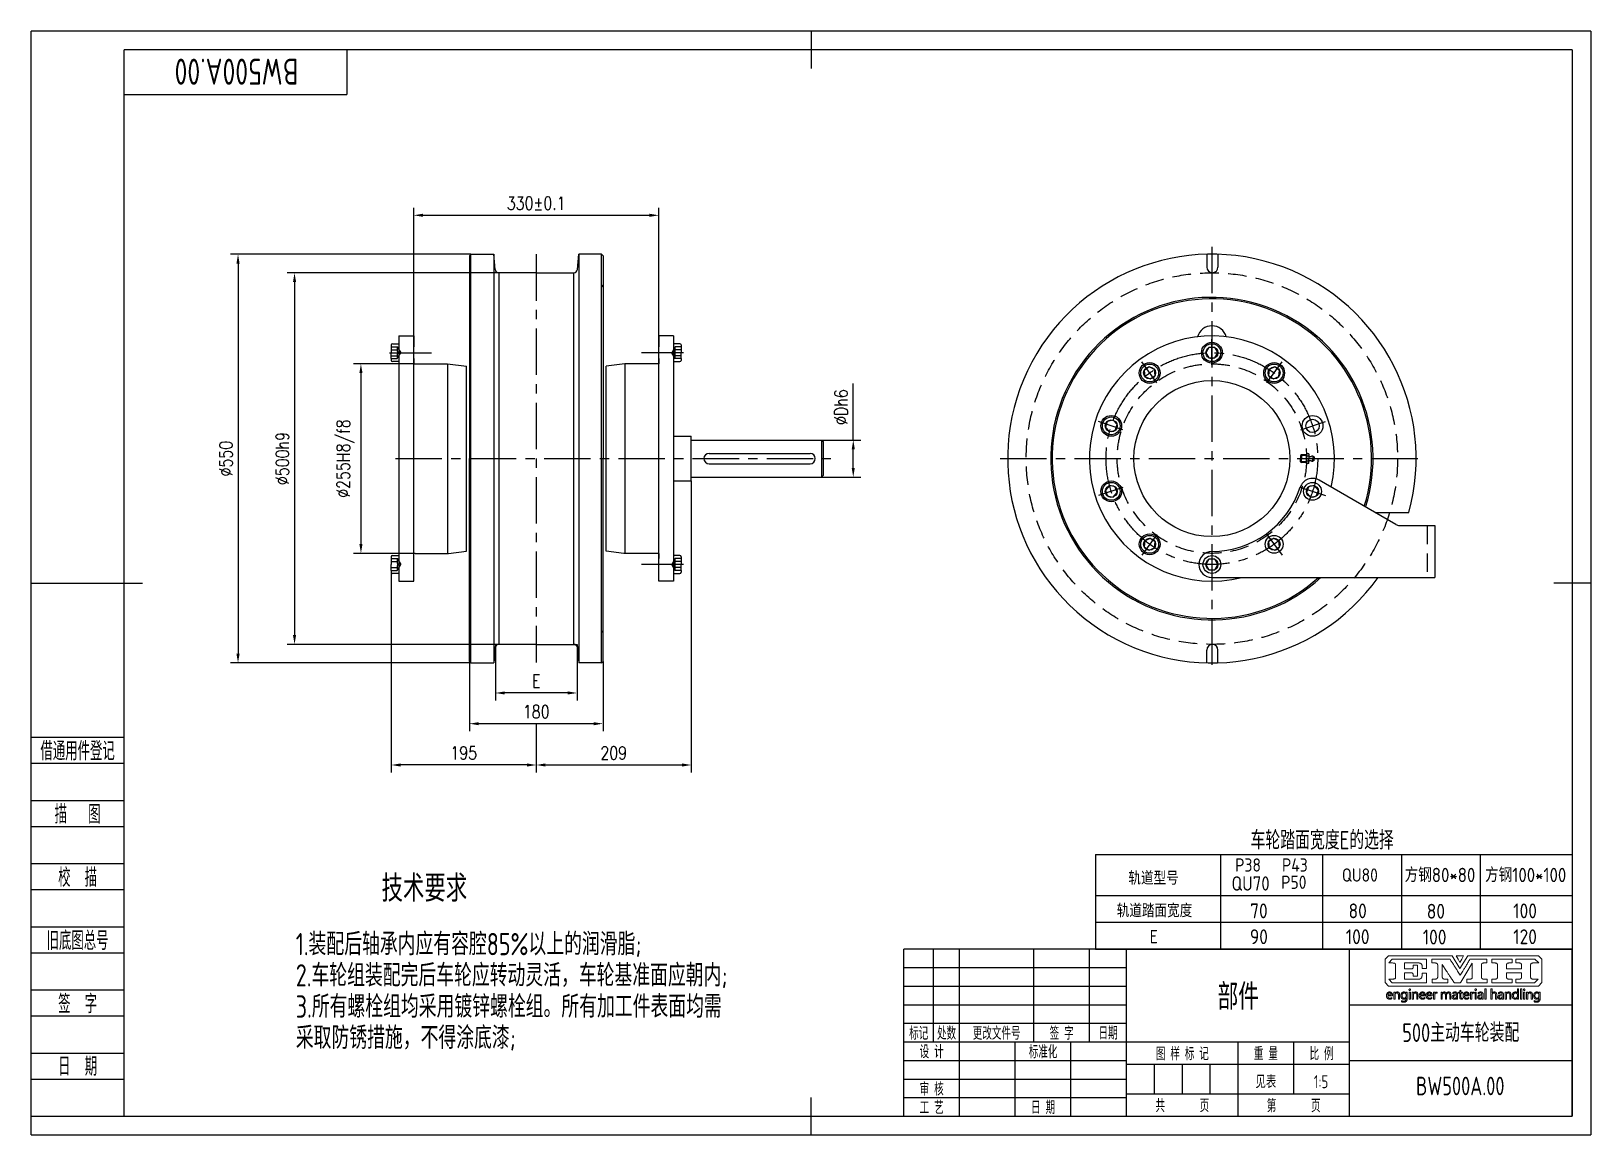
# Model space of a CAD drawing. Header units: millimetres. Extents: x -125 to 1975, y -25 to 1460.
import ezdxf
from ezdxf.enums import TextEntityAlignment as Align

# ---------------------------------------------------------------- set-up
doc = ezdxf.new("R2010")
doc.units = ezdxf.units.MM
doc.header["$LTSCALE"] = 50
for name, pattern in [('CENTER', [2, 1.25, -0.25, 0.25, -0.25]), ('DASHED', [0.75, 0.5, -0.25]), ('PHANTOM', [2.5, 1.25, -0.25, 0.25, -0.25, 0.25, -0.25])]:
    doc.linetypes.add(name, pattern=pattern)
for name, color, linetype in [('1轮廓实线层', 7, 'Continuous'), ('2细线层', 4, 'Continuous'), ('3中心线层', 1, 'CENTER'), ('4虚线层', 6, 'DASHED'), ('6文字层', 3, 'Continuous'), ('7标注层', 4, 'Continuous'), ('9双点划线层', 6, 'PHANTOM'), ('图层 1', 7, 'Continuous'), ('图框层', 7, 'Continuous'), ('文字层', 3, 'Continuous')]:
    doc.layers.add(name, color=color, linetype=linetype)
doc.styles.add('PC_TEXTSTYLE', font='isocp.shx', dxfattribs={"width": 0.8, "bigfont": 'hzfs.shx'})
doc.styles.add('TH_GBDIM', font='romans.shx', dxfattribs={"width": 0.8, "bigfont": 'gbcbig.shx'})
doc.dimstyles.new('TH_GBDIM', dxfattribs={"dimscale": 5, "dimtxt": 3.5, "dimasz": 2.5, "dimexe": 2, "dimexo": 0, "dimgap": 1.5, "dimtad": 1, "dimdec": 0, "dimzin": 12, "dimdsep": 46, "dimtxsty": 'TH_GBDIM', "dimcen": 2.5, "dimclrd": 130, "dimclre": 130, "dimclrt": 3, "dimadec": 0, "dimazin": 0, "dimtfac": 0.714286, "dimtdec": 0, "dimtmove": 0, "dimatfit": 3, "dimfxl": 1, "dimtzin": 0, "dimlwd": -1, "dimlwe": -1, "dimarcsym": 0})

msp = doc.modelspace()

# ---------------------------------------------------------------- texts
at = {"layer": '6文字层', "style": 'PC_TEXTSTYLE', "width": 0.8}
msp.add_text('车轮踏面宽度E的选择', height=24.99, dxfattribs=at).set_placement((1516.9, 358.9))
msp.add_text('技术要求', height=36, dxfattribs=at).set_placement((404.4, 324.6), align=Align.TOP_CENTER)
for s, p in [('1.装配后轴承内应有容腔85%以上的润滑脂;', (231.3, 246.6)), ('2.车轮组装配完后车轮应转动灵活，车轮基准面应朝内;', (231.3, 204.6)), ('3.所有螺栓组均采用镀锌螺栓组。所有加工件表面均需', (231.3, 162.6)), ('采取防锈措施，不得涂底漆;', (231.3, 120.6))]:
    msp.add_text(s, height=30, dxfattribs=at).set_placement(p, align=Align.TOP_LEFT)
at = {"layer": '文字层', "style": 'PC_TEXTSTYLE', "width": 0.95}
for s, height, p in [('P38', 17.85, (1513.5, 329.1)), ('P43', 17.85, (1576.5, 329.1)), ('方钢80*80', 19.28, (1771.9, 315)), ('方钢100*100', 19.28, (1887.3, 315)), ('轨道型号', 17.85, (1386.2, 311.4)), ('QU70', 19.28, (1516.9, 303.5)), ('P50', 17.85, (1575.1, 305.9)), ('QU80', 17.85, (1664.1, 315.6)), ('轨道踏面宽度', 17.85, (1387.5, 267.7)), ('70', 19.99, (1528.1, 266.3)), ('80', 19.99, (1661.1, 266.3)), ('80', 19.99, (1766.4, 265.8)), ('100', 19.99, (1886.5, 266.3)), ('E', 17.9, (1386.6, 232.7)), ('90', 19.99, (1528.1, 231.5)), ('100', 19.99, (1661.1, 231.5)), ('100', 19.99, (1764.7, 231.1)), ('120', 19.99, (1886.5, 231.5))]:
    msp.add_text(s, height=height, dxfattribs=at).set_placement(p, align=Align.CENTER)

# ---------------------------------------------------------------- blocks, each defined once
blk = doc.blocks.new('*D11')
at = {"layer": '1轮廓实线层', "color": 130}
for p, q in [((390, 1012.4), (309, 1012.4)), ((319, 999.9), (319, 769.9)), ((392, 757.4), (309, 757.4))]:
    blk.add_line(p, q, dxfattribs=at)
for points in [[(316.9, 999.9), (321.1, 999.9), (319, 1012.4)], [(316.9, 769.9), (321.1, 769.9), (319, 757.4)]]:
    blk.add_solid(points, dxfattribs=at)
at = {"layer": 'Defpoints', "color": 0}
for p in [(390, 1012.4), (319, 757.4), (392, 757.4)]:
    blk.add_point(p, dxfattribs=at)
at = {"layer": '1轮廓实线层', "color": 3, "insert": (298.2, 884.9), "char_height": 17.5, "attachment_point": 5, "rotation": 90, "style": 'TH_GBDIM'}
blk.add_mtext('{%%c255}{}{H8/f8}', dxfattribs=at)
blk = doc.blocks.new('*D12')
at = {"layer": '1轮廓实线层', "color": 130}
for p, q in [((504.5, 1134.9), (219.6, 1134.9)), ((229.6, 1122.4), (229.6, 647.4)), ((500, 634.9), (219.6, 634.9))]:
    blk.add_line(p, q, dxfattribs=at)
for points in [[(227.5, 1122.4), (231.7, 1122.4), (229.6, 1134.9)], [(227.5, 647.4), (231.7, 647.4), (229.6, 634.9)]]:
    blk.add_solid(points, dxfattribs=at)
at = {"layer": 'Defpoints', "color": 0}
for p in [(504.5, 1134.9), (229.6, 634.9), (500, 634.9)]:
    blk.add_point(p, dxfattribs=at)
at = {"layer": '1轮廓实线层', "color": 3, "insert": (213.3, 884.9), "char_height": 17.5, "attachment_point": 5, "rotation": 90, "style": 'TH_GBDIM'}
blk.add_mtext('{%%c500}{}{h9}', dxfattribs=at)
blk = doc.blocks.new('*D13')
at = {"layer": '1轮廓实线层', "color": 130}
for p, q in [((467, 1159.9), (143.5, 1159.9)), ((153.5, 1147.4), (153.5, 622.4)), ((467, 609.9), (143.5, 609.9))]:
    blk.add_line(p, q, dxfattribs=at)
for points in [[(151.4, 1147.4), (155.6, 1147.4), (153.5, 1159.9)], [(151.4, 622.4), (155.6, 622.4), (153.5, 609.9)]]:
    blk.add_solid(points, dxfattribs=at)
at = {"layer": 'Defpoints', "color": 0}
for p in [(467, 1159.9), (153.5, 609.9), (467, 609.9)]:
    blk.add_point(p, dxfattribs=at)
at = {"layer": '1轮廓实线层', "color": 3, "insert": (137.2, 884.9), "char_height": 17.5, "attachment_point": 5, "rotation": 90, "style": 'TH_GBDIM'}
blk.add_mtext('{%%c550}{}{}', dxfattribs=at)
blk = doc.blocks.new('*D14')
at = {"layer": '1轮廓实线层', "color": 130}
for p, q in [((500, 634.9), (500, 559.5)), ((610, 634.9), (610, 559.5)), ((597.5, 569.5), (512.5, 569.5))]:
    blk.add_line(p, q, dxfattribs=at)
for points in [[(512.5, 571.6), (512.5, 567.5), (500, 569.5)], [(597.5, 571.6), (597.5, 567.5), (610, 569.5)]]:
    blk.add_solid(points, dxfattribs=at)
at = {"layer": 'Defpoints', "color": 0}
for p in [(500, 634.9), (610, 634.9), (500, 569.5)]:
    blk.add_point(p, dxfattribs=at)
at = {"layer": '1轮廓实线层', "color": 3, "insert": (555, 585.8), "char_height": 17.5, "attachment_point": 5, "style": 'TH_GBDIM'}
blk.add_mtext('{E}{}{}', dxfattribs=at)
blk = doc.blocks.new('*D15')
at = {"layer": '1轮廓实线层', "color": 130}
for p, q in [((465, 611.9), (465, 518.2)), ((645, 611.9), (645, 518.2)), ((632.5, 528.2), (477.5, 528.2))]:
    blk.add_line(p, q, dxfattribs=at)
for points in [[(477.5, 530.2), (477.5, 526.1), (465, 528.2)], [(632.5, 530.2), (632.5, 526.1), (645, 528.2)]]:
    blk.add_solid(points, dxfattribs=at)
at = {"layer": 'Defpoints', "color": 0}
for p in [(465, 611.9), (645, 611.9), (465, 528.2)]:
    blk.add_point(p, dxfattribs=at)
at = {"layer": '1轮廓实线层', "color": 3, "insert": (555, 544.4), "char_height": 17.5, "attachment_point": 5, "style": 'TH_GBDIM'}
blk.add_mtext('180', dxfattribs=at)
blk = doc.blocks.new('*D16')
at = {"layer": '1轮廓实线层', "color": 130}
for p, q in [((763.8, 854.9), (763.8, 462.6)), ((555, 528.2), (555, 462.6)), ((567.5, 472.6), (751.3, 472.6))]:
    blk.add_line(p, q, dxfattribs=at)
for points in [[(567.5, 474.7), (567.5, 470.5), (555, 472.6)], [(751.3, 474.7), (751.3, 470.5), (763.8, 472.6)]]:
    blk.add_solid(points, dxfattribs=at)
at = {"layer": 'Defpoints', "color": 0}
for p in [(763.8, 854.9), (555, 528.2), (763.8, 472.6)]:
    blk.add_point(p, dxfattribs=at)
at = {"layer": '1轮廓实线层', "color": 3, "insert": (659.4, 488.8), "char_height": 17.5, "attachment_point": 5, "style": 'TH_GBDIM'}
blk.add_mtext('209', dxfattribs=at)
blk = doc.blocks.new('*D17')
at = {"layer": '1轮廓实线层', "color": 130}
for p, q in [((359.9, 732), (359.9, 462.6)), ((555, 528.2), (555, 462.6)), ((542.5, 472.6), (372.4, 472.6))]:
    blk.add_line(p, q, dxfattribs=at)
for points in [[(372.4, 474.7), (372.4, 470.5), (359.9, 472.6)], [(542.5, 474.7), (542.5, 470.5), (555, 472.6)]]:
    blk.add_solid(points, dxfattribs=at)
at = {"layer": 'Defpoints', "color": 0}
for p in [(359.9, 732), (555, 528.2), (359.9, 472.6)]:
    blk.add_point(p, dxfattribs=at)
at = {"layer": '1轮廓实线层', "color": 3, "insert": (457.4, 488.8), "char_height": 17.5, "attachment_point": 5, "style": 'TH_GBDIM'}
blk.add_mtext('195', dxfattribs=at)
blk = doc.blocks.new('*D19')
at = {"layer": '1轮廓实线层', "color": 130}
for p, q in [((981.9, 909.9), (981.9, 986)), ((939.3, 909.9), (991.9, 909.9)), ((981.9, 872.4), (981.9, 897.4)), ((939.3, 859.9), (991.9, 859.9))]:
    blk.add_line(p, q, dxfattribs=at)
for points in [[(979.8, 897.4), (984, 897.4), (981.9, 909.9)], [(979.8, 872.4), (984, 872.4), (981.9, 859.9)]]:
    blk.add_solid(points, dxfattribs=at)
at = {"layer": 'Defpoints', "color": 0}
for p in [(939.3, 909.9), (981.9, 909.9), (939.3, 859.9)]:
    blk.add_point(p, dxfattribs=at)
at = {"layer": '1轮廓实线层', "color": 3, "insert": (965.6, 954.2), "char_height": 17.5, "attachment_point": 5, "rotation": 90, "style": 'TH_GBDIM'}
blk.add_mtext('{%%cD}{}{h6}', dxfattribs=at)
blk = doc.blocks.new('*D20')
at = {"layer": '1轮廓实线层', "color": 130}
for p, q in [((390, 1049.9), (390, 1222.3)), ((720, 1049.9), (720, 1222.3)), ((402.5, 1212.3), (707.5, 1212.3))]:
    blk.add_line(p, q, dxfattribs=at)
for points in [[(402.5, 1214.4), (402.5, 1210.2), (390, 1212.3)], [(707.5, 1214.4), (707.5, 1210.2), (720, 1212.3)]]:
    blk.add_solid(points, dxfattribs=at)
at = {"layer": 'Defpoints', "color": 0}
for p in [(720, 1212.3), (390, 1049.9), (720, 1049.9)]:
    blk.add_point(p, dxfattribs=at)
at = {"layer": '1轮廓实线层', "color": 3, "insert": (555, 1228.6), "char_height": 17.5, "attachment_point": 5, "style": 'TH_GBDIM'}
blk.add_mtext('{330}{}{%%p0.1}', dxfattribs=at)
blk = doc.blocks.new('PC_TITLE_BLOCK')
for p, q in [((-32.77, 42.05), (-32.77, 42.06)), ((-8.45, 42.52), (-8.45, 42.53)), ((-8.45, 42.52), (-8.44, 42.52)), ((-40.4, 40.34), (-40.4, 40.36)), ((-40.4, 40.34), (-40.39, 40.34)), ((-36.4, 41.07), (-36.4, 41.08)), ((-36.4, 41.07), (-36.39, 41.07)), ((-32.15, 41.07), (-32.14, 41.07)), ((-13.89, 36.97), (-13.89, 36.98))]:
    blk.add_line(p, q)
at = {"layer": '1轮廓实线层'}
for p, q in [((0, 45), (-180, 45)), ((-180, 0), (-180, 45)), ((-172, 20), (-172, 45)), ((-165, 20), (-165, 45)), ((-145, 20), (-145, 45)), ((-130, 20), (-130, 45)), ((-120, 0), (-120, 45)), ((-60, 30), (0, 30)), ((-180, 20), (-60, 20)), ((-165, 0), (-165, 20)), ((-150, 0), (-150, 20)), ((-135, 0), (-135, 20)), ((-60, 15), (0, 15)), ((-180, 0), (0, 0))]:
    blk.add_line(p, q, dxfattribs=at)
at = {"layer": '1轮廓实线层', "color": 7}
for p, q in [((-60, 0), (-60, 45)), ((-180, 25), (-120, 25))]:
    blk.add_line(p, q, dxfattribs=at)
at = {"layer": '2细线层'}
for p, q in [((-180, 40), (-120, 40)), ((-180, 35), (-120, 35)), ((-180, 30), (-120, 30)), ((-90, 0), (-90, 20)), ((-75, 6), (-75, 20)), ((-180, 15), (-120, 15)), ((-120, 14), (-60, 14)), ((-112.5, 6), (-112.5, 14)), ((-105, 6), (-105, 14)), ((-97.5, 6), (-97.5, 14)), ((-180, 10), (-120, 10)), ((-180, 5), (-120, 5)), ((-120, 6), (-60, 6))]:
    blk.add_line(p, q, dxfattribs=at)
at = {"layer": '图层 1', "lineweight": 0}
for p, q in [((-50.39, 42.23), (-49.44, 43.17)), ((-50.39, 35.95), (-50.39, 42.23)), ((-49.44, 43.17), (-32.31, 43.17)), ((-49.44, 43.17), (-49.44, 43.17)), ((-49.38, 41.25), (-48.47, 42.26)), ((-48.47, 42.26), (-45.13, 42.26)), ((-45.13, 42.26), (-39.22, 42.26)), ((-39.22, 42.26), (-39.22, 41)), ((-37.79, 41.25), (-37.79, 42.26)), ((-37.79, 42.26), (-35.35, 42.26)), ((-35.35, 42.26), (-32.91, 42.26)), ((-32.91, 42.26), (-32.78, 42.06)), ((-32.78, 42.06), (-32.65, 41.86)), ((-32.31, 43.17), (-30.27, 39.79)), ((-30.26, 43.17), (-31.27, 43.17)), ((-31.27, 43.17), (-30.76, 42.28)), ((-30.76, 42.28), (-30.26, 41.39)), ((-30.27, 39.79), (-28.13, 43.17)), ((-29.25, 43.17), (-30.26, 43.17)), ((-30.26, 41.39), (-29.75, 42.28)), ((-29.75, 42.28), (-29.25, 43.17)), ((-28.13, 43.17), (-9.09, 43.17)), ((-27.81, 41.81), (-27.68, 42.03)), ((-27.68, 42.03), (-27.54, 42.26)), ((-27.54, 42.26), (-25.25, 42.26)), ((-25.25, 42.26), (-22.96, 42.26)), ((-22.96, 42.26), (-22.96, 41.25)), ((-21.69, 41.25), (-21.69, 42.26)), ((-21.69, 42.26), (-16.18, 42.26)), ((-16.18, 42.26), (-16.18, 41.25)), ((-15.19, 42.26), (-10.04, 42.28)), ((-15.19, 41.25), (-15.19, 42.26)), ((-10.04, 42.28), (-9, 41.25)), ((-9.09, 43.17), (-8.15, 42.23)), ((-8.15, 42.23), (-8.15, 35.95)), ((-48.63, 41.25), (-49.38, 41.25)), ((-48.51, 41.24), (-48.63, 41.25)), ((-48.38, 41.24), (-48.51, 41.24)), ((-48.25, 41.23), (-48.38, 41.24)), ((-48.12, 41.21), (-48.25, 41.23)), ((-48.05, 41.2), (-48.12, 41.21)), ((-47.99, 41.2), (-48.05, 41.2)), ((-47.94, 41.19), (-47.99, 41.2)), ((-47.88, 41.17), (-47.94, 41.19)), ((-47.84, 41.16), (-47.88, 41.17)), ((-47.8, 41.15), (-47.84, 41.16)), ((-47.76, 41.13), (-47.8, 41.15)), ((-47.74, 41.11), (-47.76, 41.13)), ((-47.71, 41.1), (-47.74, 41.11)), ((-47.69, 41.08), (-47.71, 41.1)), ((-47.67, 41.06), (-47.69, 41.08)), ((-47.66, 41.04), (-47.67, 41.06)), ((-47.64, 41.01), (-47.66, 41.04)), ((-47.62, 40.99), (-47.64, 41.01)), ((-47.61, 40.96), (-47.62, 40.99)), ((-47.6, 40.94), (-47.61, 40.96)), ((-47.59, 40.91), (-47.6, 40.94)), ((-47.58, 40.88), (-47.59, 40.91)), ((-47.57, 40.85), (-47.58, 40.88)), ((-47.57, 40.81), (-47.57, 40.85)), ((-47.56, 40.78), (-47.57, 40.81)), ((-47.56, 40.74), (-47.56, 40.78)), ((-47.56, 40.71), (-47.56, 40.74)), ((-47.56, 40.67), (-47.56, 40.71)), ((-47.56, 37.47), (-47.56, 40.67)), ((-41.65, 41.26), (-45.13, 41.26)), ((-45.13, 41.26), (-45.13, 39.63)), ((-45.13, 39.63), (-43.62, 39.63)), ((-43.62, 38.63), (-45.13, 38.63)), ((-45.13, 38.63), (-45.13, 36.87)), ((-43.62, 39.63), (-43.49, 39.63)), ((-43.51, 38.62), (-43.62, 38.63)), ((-43.41, 38.62), (-43.51, 38.62)), ((-43.49, 39.63), (-43.38, 39.64)), ((-43.37, 38.61), (-43.41, 38.62)), ((-43.38, 39.64), (-43.33, 39.64)), ((-43.32, 38.61), (-43.37, 38.61)), ((-43.33, 39.64), (-43.28, 39.65)), ((-43.28, 38.6), (-43.32, 38.61)), ((-43.28, 39.65), (-43.23, 39.66)), ((-43.24, 38.59), (-43.28, 38.6)), ((-43.2, 38.58), (-43.24, 38.59)), ((-43.23, 39.66), (-43.19, 39.66)), ((-43.17, 38.57), (-43.2, 38.58)), ((-43.19, 39.66), (-43.15, 39.67)), ((-43.13, 38.56), (-43.17, 38.57)), ((-43.15, 39.67), (-43.11, 39.68)), ((-43.1, 38.54), (-43.13, 38.56)), ((-43.11, 39.68), (-43.08, 39.69)), ((-43.07, 38.53), (-43.1, 38.54)), ((-43.08, 39.69), (-43.05, 39.71)), ((-43.04, 38.51), (-43.07, 38.53)), ((-43.05, 39.71), (-43.02, 39.72)), ((-43.01, 38.49), (-43.04, 38.51)), ((-43.02, 39.72), (-42.99, 39.73)), ((-42.99, 38.47), (-43.01, 38.49)), ((-42.99, 39.73), (-42.97, 39.75)), ((-42.97, 38.45), (-42.99, 38.47)), ((-42.97, 39.75), (-42.95, 39.77)), ((-42.95, 38.43), (-42.97, 38.45)), ((-42.95, 39.77), (-42.94, 39.78)), ((-42.93, 38.41), (-42.95, 38.43)), ((-42.94, 39.78), (-42.92, 39.8)), ((-42.91, 38.38), (-42.93, 38.41)), ((-42.92, 39.8), (-42.9, 39.83)), ((-42.89, 38.36), (-42.91, 38.38)), ((-42.9, 39.83), (-42.89, 39.85)), ((-42.89, 39.85), (-42.87, 39.88)), ((-42.88, 38.33), (-42.89, 38.36)), ((-42.86, 38.29), (-42.88, 38.33)), ((-42.87, 39.88), (-42.86, 39.91)), ((-42.86, 39.91), (-42.85, 39.94)), ((-42.85, 38.26), (-42.86, 38.29)), ((-42.85, 39.94), (-42.84, 39.98)), ((-42.84, 38.23), (-42.85, 38.26)), ((-42.84, 40.02), (-42.83, 40.06)), ((-42.84, 39.98), (-42.84, 40.02)), ((-42.83, 38.19), (-42.84, 38.23)), ((-42.83, 40.06), (-42.82, 40.11)), ((-42.82, 38.15), (-42.83, 38.19)), ((-42.82, 40.15), (-42.81, 40.26)), ((-42.82, 40.11), (-42.82, 40.15)), ((-42.82, 38.11), (-42.82, 38.15)), ((-42.81, 38.08), (-42.82, 38.11)), ((-42.81, 40.37), (-42.81, 40.68)), ((-42.81, 40.68), (-41.64, 40.68)), ((-42.81, 40.26), (-42.81, 40.37)), ((-42.81, 38.03), (-42.81, 38.08)), ((-42.81, 37.99), (-42.81, 38.03)), ((-42.81, 37.94), (-42.81, 37.99)), ((-42.81, 37.65), (-42.81, 37.94)), ((-41.57, 41.26), (-41.65, 41.26)), ((-41.64, 40.68), (-41.64, 39.16)), ((-41.64, 39.16), (-41.64, 37.65)), ((-41.48, 41.26), (-41.57, 41.26)), ((-41.4, 41.25), (-41.48, 41.26)), ((-41.33, 41.25), (-41.4, 41.25)), ((-41.26, 41.24), (-41.33, 41.25)), ((-41.19, 41.23), (-41.26, 41.24)), ((-41.12, 41.21), (-41.19, 41.23)), ((-41.06, 41.2), (-41.12, 41.21)), ((-41, 41.19), (-41.06, 41.2)), ((-40.94, 41.17), (-41, 41.19)), ((-40.89, 41.15), (-40.94, 41.17)), ((-40.84, 41.12), (-40.89, 41.15)), ((-40.79, 41.1), (-40.84, 41.12)), ((-40.75, 41.08), (-40.79, 41.1)), ((-40.71, 41.05), (-40.75, 41.08)), ((-40.67, 41.02), (-40.71, 41.05)), ((-40.64, 40.99), (-40.67, 41.02)), ((-40.6, 40.95), (-40.64, 40.99)), ((-40.58, 40.92), (-40.6, 40.95)), ((-40.55, 40.88), (-40.58, 40.92)), ((-40.52, 40.83), (-40.55, 40.88)), ((-40.5, 40.79), (-40.52, 40.83)), ((-40.48, 40.74), (-40.5, 40.79)), ((-40.46, 40.69), (-40.48, 40.74)), ((-40.44, 40.64), (-40.46, 40.69)), ((-40.45, 37.78), (-40.44, 37.85)), ((-40.43, 40.58), (-40.44, 40.64)), ((-40.44, 37.99), (-40.44, 38.47)), ((-40.44, 38.47), (-39.22, 38.47)), ((-40.44, 37.92), (-40.44, 37.99)), ((-40.44, 37.85), (-40.44, 37.92)), ((-40.42, 40.52), (-40.43, 40.58)), ((-40.41, 40.46), (-40.42, 40.52)), ((-40.4, 40.4), (-40.41, 40.46)), ((-40.39, 40.33), (-40.4, 40.4)), ((-40.39, 40.26), (-40.39, 40.33)), ((-40.39, 40.19), (-40.39, 40.26)), ((-40.39, 39.73), (-40.39, 40.19)), ((-39.22, 39.73), (-40.39, 39.73)), ((-39.22, 41), (-39.22, 39.73)), ((-39.22, 38.47), (-39.22, 37.18)), ((-37.03, 41.25), (-37.79, 41.25)), ((-36.93, 41.24), (-37.03, 41.25)), ((-36.83, 41.24), (-36.93, 41.24)), ((-36.78, 41.23), (-36.83, 41.24)), ((-36.74, 41.23), (-36.78, 41.23)), ((-36.7, 41.22), (-36.74, 41.23)), ((-36.66, 41.21), (-36.7, 41.22)), ((-36.62, 41.2), (-36.66, 41.21)), ((-36.59, 41.19), (-36.62, 41.2)), ((-36.55, 41.17), (-36.59, 41.19)), ((-36.52, 41.16), (-36.55, 41.17)), ((-36.49, 41.14), (-36.52, 41.16)), ((-36.46, 41.13), (-36.49, 41.14)), ((-36.44, 41.11), (-36.46, 41.13)), ((-36.41, 41.09), (-36.44, 41.11)), ((-36.39, 41.07), (-36.41, 41.09)), ((-36.37, 41.05), (-36.39, 41.07)), ((-36.35, 41.02), (-36.37, 41.05)), ((-36.33, 41), (-36.35, 41.02)), ((-36.32, 40.97), (-36.33, 41)), ((-36.3, 40.94), (-36.32, 40.97)), ((-36.29, 40.91), (-36.3, 40.94)), ((-36.28, 40.88), (-36.29, 40.91)), ((-36.27, 40.84), (-36.28, 40.88)), ((-36.26, 40.81), (-36.27, 40.84)), ((-36.25, 40.77), (-36.26, 40.81)), ((-36.24, 40.73), (-36.25, 40.77)), ((-36.24, 40.69), (-36.24, 40.73)), ((-36.23, 40.64), (-36.24, 40.69)), ((-36.23, 40.6), (-36.23, 40.64)), ((-36.23, 40.55), (-36.23, 40.6)), ((-36.23, 37.59), (-36.23, 40.55)), ((-33.83, 39.05), (-35, 40.87)), ((-35, 40.87), (-35, 40.87)), ((-35, 40.87), (-35, 37.59)), ((-33.72, 38.88), (-33.83, 39.05)), ((-33.61, 38.71), (-33.72, 38.88)), ((-33.49, 38.53), (-33.61, 38.71)), ((-33.38, 38.35), (-33.49, 38.53)), ((-33.26, 38.17), (-33.38, 38.35)), ((-33.13, 37.98), (-33.26, 38.17)), ((-33.01, 37.78), (-33.13, 37.98)), ((-32.65, 41.86), (-32.53, 41.66)), ((-32.53, 41.66), (-32.4, 41.46)), ((-32.4, 41.46), (-32.27, 41.26)), ((-32.27, 41.26), (-32.15, 41.06)), ((-32.15, 41.06), (-32.02, 40.86)), ((-32.02, 40.86), (-31.89, 40.66)), ((-31.89, 40.66), (-31.76, 40.46)), ((-31.76, 40.46), (-31.63, 40.26)), ((-31.63, 40.26), (-31.51, 40.06)), ((-31.51, 40.06), (-31.38, 39.86)), ((-31.38, 39.86), (-31.25, 39.66)), ((-31.25, 39.66), (-31.12, 39.46)), ((-31.12, 39.46), (-30.99, 39.26)), ((-30.99, 39.26), (-30.86, 39.06)), ((-30.86, 39.06), (-30.15, 37.96)), ((-30.26, 41.39), (-30.26, 41.39)), ((-30.15, 37.96), (-29.48, 39.05)), ((-30.15, 37.96), (-30.15, 37.96)), ((-28.62, 38.36), (-30.02, 36.1)), ((-29.48, 39.05), (-29.37, 39.22)), ((-29.37, 39.22), (-29.26, 39.4)), ((-29.26, 39.4), (-29.16, 39.58)), ((-29.16, 39.58), (-29.04, 39.76)), ((-29.04, 39.76), (-28.93, 39.94)), ((-28.93, 39.94), (-28.82, 40.13)), ((-28.82, 40.13), (-28.7, 40.33)), ((-28.7, 40.33), (-28.58, 40.53)), ((-26.91, 41.18), (-28.62, 38.36)), ((-28.58, 40.53), (-28.46, 40.73)), ((-28.46, 40.73), (-28.33, 40.93)), ((-28.33, 40.93), (-28.21, 41.15)), ((-28.21, 41.15), (-28.08, 41.36)), ((-28.08, 41.36), (-27.95, 41.58)), ((-27.95, 41.58), (-27.81, 41.81)), ((-26.91, 37.39), (-26.91, 41.18)), ((-26.91, 41.18), (-26.91, 41.18)), ((-24.47, 40.74), (-24.48, 40.71)), ((-24.48, 40.71), (-24.48, 40.67)), ((-24.48, 40.67), (-24.48, 37.47)), ((-24.46, 40.85), (-24.47, 40.81)), ((-24.47, 40.81), (-24.47, 40.78)), ((-24.47, 40.78), (-24.47, 40.74)), ((-24.45, 40.88), (-24.46, 40.85)), ((-24.44, 40.91), (-24.45, 40.88)), ((-24.43, 40.94), (-24.44, 40.91)), ((-24.42, 40.96), (-24.43, 40.94)), ((-24.41, 40.99), (-24.42, 40.96)), ((-24.4, 41.01), (-24.41, 40.99)), ((-24.38, 41.04), (-24.4, 41.01)), ((-24.36, 41.06), (-24.38, 41.04)), ((-24.34, 41.08), (-24.36, 41.06)), ((-24.32, 41.1), (-24.34, 41.08)), ((-24.3, 41.11), (-24.32, 41.1)), ((-24.28, 41.13), (-24.3, 41.11)), ((-24.26, 41.15), (-24.28, 41.13)), ((-24.23, 41.16), (-24.26, 41.15)), ((-24.2, 41.17), (-24.23, 41.16)), ((-24.17, 41.19), (-24.2, 41.17)), ((-24.13, 41.2), (-24.17, 41.19)), ((-24.1, 41.2), (-24.13, 41.2)), ((-24.06, 41.21), (-24.1, 41.2)), ((-23.98, 41.23), (-24.06, 41.21)), ((-23.89, 41.24), (-23.98, 41.23)), ((-23.8, 41.24), (-23.89, 41.24)), ((-23.7, 41.25), (-23.8, 41.24)), ((-22.96, 41.25), (-23.7, 41.25)), ((-20.93, 41.25), (-21.69, 41.25)), ((-20.83, 41.24), (-20.93, 41.25)), ((-20.73, 41.24), (-20.83, 41.24)), ((-20.64, 41.23), (-20.73, 41.24)), ((-20.56, 41.21), (-20.64, 41.23)), ((-20.52, 41.2), (-20.56, 41.21)), ((-20.48, 41.2), (-20.52, 41.2)), ((-20.45, 41.19), (-20.48, 41.2)), ((-20.42, 41.17), (-20.45, 41.19)), ((-20.39, 41.16), (-20.42, 41.17)), ((-20.36, 41.15), (-20.39, 41.16)), ((-20.33, 41.13), (-20.36, 41.15)), ((-20.31, 41.11), (-20.33, 41.13)), ((-20.25, 41.06), (-20.27, 41.08)), ((-20.23, 41.04), (-20.25, 41.06)), ((-20.22, 41.01), (-20.23, 41.04)), ((-20.2, 40.99), (-20.22, 41.01)), ((-20.19, 40.96), (-20.2, 40.99)), ((-20.18, 40.94), (-20.19, 40.96)), ((-20.17, 40.91), (-20.18, 40.94)), ((-20.15, 40.88), (-20.17, 40.91)), ((-20.15, 40.85), (-20.15, 40.88)), ((-20.14, 40.81), (-20.15, 40.85)), ((-20.14, 40.78), (-20.14, 40.81)), ((-20.13, 40.74), (-20.14, 40.78)), ((-20.13, 40.71), (-20.13, 40.74)), ((-20.13, 40.67), (-20.13, 40.71)), ((-20.13, 37.47), (-20.13, 40.67)), ((-17.69, 40.81), (-17.7, 40.78)), ((-17.7, 40.78), (-17.7, 40.74)), ((-17.7, 40.74), (-17.7, 40.71)), ((-17.7, 40.71), (-17.7, 40.67)), ((-17.7, 40.67), (-17.7, 39.69)), ((-17.7, 39.69), (-13.64, 39.69)), ((-13.64, 38.57), (-17.7, 38.57)), ((-17.7, 38.57), (-17.7, 37.47)), ((-17.68, 40.85), (-17.69, 40.81)), ((-17.67, 40.91), (-17.68, 40.88)), ((-17.68, 40.88), (-17.68, 40.85)), ((-17.66, 40.94), (-17.67, 40.91)), ((-17.65, 40.96), (-17.66, 40.94)), ((-17.63, 40.99), (-17.65, 40.96)), ((-17.62, 41.01), (-17.63, 40.99)), ((-17.6, 41.04), (-17.62, 41.01)), ((-17.59, 41.06), (-17.6, 41.04)), ((-17.57, 41.08), (-17.59, 41.06)), ((-17.55, 41.1), (-17.57, 41.08)), ((-17.52, 41.11), (-17.55, 41.1)), ((-17.5, 41.13), (-17.52, 41.11)), ((-17.48, 41.15), (-17.5, 41.13)), ((-17.45, 41.16), (-17.48, 41.15)), ((-17.42, 41.17), (-17.45, 41.16)), ((-17.39, 41.19), (-17.42, 41.17)), ((-17.36, 41.2), (-17.39, 41.19)), ((-17.32, 41.2), (-17.36, 41.2)), ((-17.29, 41.21), (-17.32, 41.2)), ((-17.21, 41.23), (-17.29, 41.21)), ((-17.12, 41.24), (-17.21, 41.23)), ((-17.02, 41.24), (-17.12, 41.24)), ((-16.92, 41.25), (-17.02, 41.24)), ((-16.18, 41.25), (-16.92, 41.25)), ((-14.44, 41.25), (-15.19, 41.25)), ((-14.33, 41.24), (-14.44, 41.25)), ((-14.23, 41.24), (-14.33, 41.24)), ((-14.14, 41.23), (-14.23, 41.24)), ((-14.06, 41.21), (-14.14, 41.23)), ((-14.02, 41.2), (-14.06, 41.21)), ((-13.99, 41.2), (-14.02, 41.2)), ((-13.96, 41.19), (-13.99, 41.2)), ((-13.92, 41.17), (-13.96, 41.19)), ((-13.89, 41.16), (-13.92, 41.17)), ((-13.87, 41.15), (-13.89, 41.16)), ((-13.84, 41.13), (-13.87, 41.15)), ((-13.82, 41.11), (-13.84, 41.13)), ((-13.79, 41.1), (-13.82, 41.11)), ((-13.77, 41.08), (-13.79, 41.1)), ((-13.75, 41.06), (-13.77, 41.08)), ((-13.74, 41.04), (-13.75, 41.06)), ((-13.71, 40.99), (-13.72, 41.01)), ((-13.69, 40.96), (-13.71, 40.99)), ((-13.68, 40.94), (-13.69, 40.96)), ((-13.67, 40.91), (-13.68, 40.94)), ((-13.66, 40.88), (-13.67, 40.91)), ((-13.65, 40.85), (-13.66, 40.88)), ((-13.65, 40.81), (-13.65, 40.85)), ((-13.64, 40.78), (-13.65, 40.81)), ((-13.64, 40.74), (-13.64, 40.78)), ((-13.64, 40.71), (-13.64, 40.74)), ((-13.64, 40.67), (-13.64, 40.71)), ((-13.64, 39.69), (-13.64, 40.67)), ((-13.64, 37.47), (-13.64, 38.57)), ((-11.2, 40.74), (-11.21, 40.71)), ((-11.21, 40.71), (-11.21, 40.67)), ((-11.21, 40.67), (-11.21, 37.47)), ((-11.19, 40.85), (-11.2, 40.81)), ((-11.2, 40.81), (-11.2, 40.78)), ((-11.2, 40.78), (-11.2, 40.74)), ((-11.18, 40.88), (-11.19, 40.85)), ((-11.17, 40.91), (-11.18, 40.88)), ((-11.16, 40.94), (-11.17, 40.91)), ((-11.15, 40.96), (-11.16, 40.94)), ((-11.14, 40.99), (-11.15, 40.96)), ((-11.12, 41.02), (-11.14, 40.99)), ((-11.11, 41.04), (-11.12, 41.02)), ((-11.09, 41.06), (-11.11, 41.04)), ((-11.07, 41.08), (-11.09, 41.06)), ((-11.05, 41.1), (-11.07, 41.08)), ((-11.03, 41.11), (-11.05, 41.1)), ((-11.01, 41.13), (-11.03, 41.11)), ((-10.98, 41.15), (-11.01, 41.13)), ((-10.96, 41.16), (-10.98, 41.15)), ((-10.93, 41.17), (-10.96, 41.16)), ((-10.9, 41.19), (-10.93, 41.17)), ((-10.86, 41.2), (-10.9, 41.19)), ((-10.83, 41.2), (-10.86, 41.2)), ((-10.79, 41.21), (-10.83, 41.2)), ((-10.71, 41.23), (-10.79, 41.21)), ((-10.62, 41.24), (-10.71, 41.23)), ((-10.53, 41.24), (-10.62, 41.24)), ((-10.43, 41.25), (-10.53, 41.24)), ((-9, 41.25), (-10.43, 41.25)), ((-49.44, 35), (-50.39, 35.95)), ((-9.09, 35), (-49.44, 35)), ((-48.45, 35.87), (-49.35, 36.89)), ((-49.35, 36.89), (-48.61, 36.89)), ((-48.61, 36.89), (-48.49, 36.89)), ((-48.49, 36.89), (-48.37, 36.9)), ((-39.22, 35.87), (-48.45, 35.87)), ((-48.45, 35.87), (-48.45, 35.87)), ((-48.37, 36.9), (-48.24, 36.91)), ((-48.24, 36.91), (-48.11, 36.92)), ((-48.11, 36.92), (-48.04, 36.93)), ((-48.04, 36.93), (-47.98, 36.94)), ((-47.98, 36.94), (-47.93, 36.95)), ((-47.93, 36.95), (-47.88, 36.96)), ((-47.88, 36.96), (-47.83, 36.97)), ((-47.83, 36.97), (-47.79, 36.99)), ((-47.79, 36.99), (-47.76, 37)), ((-47.76, 37), (-47.73, 37.02)), ((-47.73, 37.02), (-47.71, 37.04)), ((-47.71, 37.04), (-47.69, 37.06)), ((-47.69, 37.06), (-47.67, 37.08)), ((-47.67, 37.08), (-47.65, 37.1)), ((-47.65, 37.1), (-47.64, 37.12)), ((-47.64, 37.12), (-47.62, 37.15)), ((-47.62, 37.15), (-47.61, 37.17)), ((-47.61, 37.17), (-47.6, 37.2)), ((-47.6, 37.2), (-47.59, 37.23)), ((-47.59, 37.23), (-47.58, 37.26)), ((-47.58, 37.26), (-47.57, 37.29)), ((-47.57, 37.32), (-47.56, 37.36)), ((-47.57, 37.29), (-47.57, 37.32)), ((-47.56, 37.43), (-47.56, 37.47)), ((-47.56, 37.39), (-47.56, 37.43)), ((-47.56, 37.36), (-47.56, 37.39)), ((-45.13, 36.87), (-41.52, 36.87)), ((-41.64, 37.65), (-42.81, 37.65)), ((-41.52, 36.87), (-41.44, 36.88)), ((-41.44, 36.88), (-41.37, 36.88)), ((-41.37, 36.88), (-41.3, 36.88)), ((-41.3, 36.88), (-41.24, 36.89)), ((-41.24, 36.89), (-41.18, 36.9)), ((-41.18, 36.9), (-41.12, 36.91)), ((-41.12, 36.91), (-41.06, 36.92)), ((-41.06, 36.92), (-41.01, 36.94)), ((-41.01, 36.94), (-40.96, 36.96)), ((-40.96, 36.96), (-40.91, 36.97)), ((-40.91, 36.97), (-40.86, 37)), ((-40.86, 37), (-40.82, 37.02)), ((-40.82, 37.02), (-40.78, 37.04)), ((-40.78, 37.04), (-40.74, 37.07)), ((-40.74, 37.07), (-40.71, 37.1)), ((-40.71, 37.1), (-40.68, 37.13)), ((-40.68, 37.13), (-40.65, 37.16)), ((-40.65, 37.16), (-40.62, 37.2)), ((-40.62, 37.2), (-40.6, 37.24)), ((-40.6, 37.24), (-40.57, 37.28)), ((-40.57, 37.28), (-40.55, 37.32)), ((-40.55, 37.32), (-40.53, 37.37)), ((-40.53, 37.37), (-40.51, 37.42)), ((-40.51, 37.42), (-40.5, 37.47)), ((-40.5, 37.47), (-40.48, 37.53)), ((-40.48, 37.53), (-40.47, 37.58)), ((-40.47, 37.58), (-40.46, 37.65)), ((-40.46, 37.65), (-40.45, 37.71)), ((-40.45, 37.71), (-40.45, 37.78)), ((-39.22, 37.18), (-39.22, 35.87)), ((-37.76, 35.87), (-37.76, 36.89)), ((-37.76, 36.89), (-37.02, 36.89)), ((-35.64, 35.87), (-37.76, 35.87)), ((-37.02, 36.89), (-36.91, 36.89)), ((-36.91, 36.89), (-36.82, 36.9)), ((-36.82, 36.9), (-36.77, 36.91)), ((-36.77, 36.91), (-36.73, 36.91)), ((-36.73, 36.91), (-36.69, 36.92)), ((-36.69, 36.92), (-36.65, 36.93)), ((-36.65, 36.93), (-36.61, 36.94)), ((-36.61, 36.94), (-36.57, 36.95)), ((-36.57, 36.95), (-36.54, 36.96)), ((-36.54, 36.96), (-36.51, 36.98)), ((-36.51, 36.98), (-36.48, 36.99)), ((-36.48, 36.99), (-36.46, 37.01)), ((-36.46, 37.01), (-36.43, 37.03)), ((-36.43, 37.03), (-36.41, 37.05)), ((-36.41, 37.05), (-36.39, 37.07)), ((-36.39, 37.07), (-36.37, 37.09)), ((-36.37, 37.09), (-36.35, 37.11)), ((-36.35, 37.11), (-36.33, 37.14)), ((-36.33, 37.14), (-36.32, 37.17)), ((-36.32, 37.17), (-36.3, 37.2)), ((-36.3, 37.2), (-36.29, 37.23)), ((-36.29, 37.23), (-36.28, 37.26)), ((-36.28, 37.26), (-36.27, 37.29)), ((-36.27, 37.29), (-36.26, 37.33)), ((-36.26, 37.33), (-36.25, 37.37)), ((-36.25, 37.37), (-36.24, 37.41)), ((-36.24, 37.45), (-36.23, 37.49)), ((-36.24, 37.41), (-36.24, 37.45)), ((-36.23, 37.54), (-36.23, 37.59)), ((-36.23, 37.49), (-36.23, 37.54)), ((-33.53, 35.87), (-35.64, 35.87)), ((-35, 37.59), (-35, 37.54)), ((-35, 37.59), (-35, 37.59)), ((-35, 37.54), (-35, 37.49)), ((-35, 37.49), (-35, 37.45)), ((-35, 37.45), (-34.99, 37.41)), ((-34.99, 37.41), (-34.99, 37.37)), ((-34.99, 37.37), (-34.98, 37.33)), ((-34.98, 37.33), (-34.97, 37.29)), ((-34.97, 37.29), (-34.96, 37.26)), ((-34.96, 37.26), (-34.95, 37.23)), ((-34.95, 37.23), (-34.94, 37.2)), ((-34.94, 37.2), (-34.92, 37.17)), ((-34.92, 37.17), (-34.91, 37.14)), ((-34.91, 37.14), (-34.89, 37.11)), ((-34.89, 37.11), (-34.87, 37.09)), ((-34.87, 37.09), (-34.85, 37.07)), ((-34.85, 37.07), (-34.83, 37.05)), ((-34.83, 37.05), (-34.81, 37.03)), ((-34.81, 37.03), (-34.79, 37.01)), ((-34.79, 37.01), (-34.76, 36.99)), ((-34.76, 36.99), (-34.73, 36.98)), ((-34.73, 36.98), (-34.7, 36.96)), ((-34.7, 36.96), (-34.67, 36.95)), ((-34.67, 36.95), (-34.64, 36.94)), ((-34.64, 36.94), (-34.6, 36.93)), ((-34.6, 36.93), (-34.56, 36.92)), ((-34.56, 36.92), (-34.52, 36.91)), ((-34.52, 36.91), (-34.48, 36.91)), ((-34.48, 36.91), (-34.44, 36.9)), ((-34.44, 36.9), (-34.34, 36.89)), ((-34.34, 36.89), (-34.24, 36.89)), ((-34.24, 36.89), (-33.53, 36.89)), ((-33.53, 36.89), (-33.53, 35.87)), ((-32.88, 37.59), (-33.01, 37.78)), ((-32.75, 37.39), (-32.88, 37.59)), ((-32.61, 37.18), (-32.75, 37.39)), ((-32.48, 36.97), (-32.61, 37.18)), ((-32.34, 36.76), (-32.48, 36.97)), ((-32.19, 36.54), (-32.34, 36.76)), ((-32.05, 36.32), (-32.19, 36.54)), ((-31.9, 36.1), (-32.05, 36.32)), ((-31.75, 35.87), (-31.9, 36.1)), ((-30.96, 35.87), (-31.75, 35.87)), ((-30.16, 35.87), (-30.96, 35.87)), ((-30.02, 36.1), (-30.16, 35.87)), ((-28.43, 35.87), (-28.43, 36.89)), ((-28.43, 36.89), (-27.69, 36.89)), ((-25.67, 35.87), (-28.43, 35.87)), ((-27.69, 36.89), (-27.58, 36.89)), ((-27.58, 36.89), (-27.49, 36.9)), ((-27.49, 36.9), (-27.4, 36.91)), ((-27.4, 36.91), (-27.32, 36.92)), ((-27.32, 36.92), (-27.28, 36.93)), ((-27.28, 36.93), (-27.25, 36.94)), ((-27.25, 36.94), (-27.22, 36.95)), ((-27.22, 36.95), (-27.19, 36.96)), ((-27.19, 36.96), (-27.16, 36.97)), ((-27.16, 36.97), (-27.13, 36.99)), ((-27.13, 36.99), (-27.1, 37)), ((-27.1, 37), (-27.08, 37.02)), ((-27.08, 37.02), (-27.06, 37.04)), ((-27.06, 37.04), (-27.04, 37.06)), ((-27.04, 37.06), (-27.02, 37.08)), ((-27.02, 37.08), (-27.01, 37.1)), ((-27.01, 37.1), (-26.99, 37.12)), ((-26.99, 37.12), (-26.97, 37.15)), ((-26.97, 37.15), (-26.96, 37.17)), ((-26.96, 37.17), (-26.95, 37.2)), ((-26.95, 37.2), (-26.94, 37.23)), ((-26.94, 37.23), (-26.93, 37.26)), ((-26.93, 37.26), (-26.92, 37.29)), ((-26.92, 37.32), (-26.91, 37.36)), ((-26.92, 37.29), (-26.92, 37.32)), ((-26.91, 37.36), (-26.91, 37.39)), ((-22.92, 35.87), (-25.67, 35.87)), ((-24.48, 37.47), (-24.48, 37.43)), ((-24.48, 37.43), (-24.47, 37.39)), ((-24.47, 37.39), (-24.47, 37.36)), ((-24.47, 37.36), (-24.47, 37.32)), ((-24.47, 37.32), (-24.46, 37.29)), ((-24.46, 37.29), (-24.45, 37.26)), ((-24.45, 37.26), (-24.44, 37.23)), ((-24.44, 37.23), (-24.43, 37.2)), ((-24.43, 37.2), (-24.42, 37.17)), ((-24.42, 37.17), (-24.41, 37.15)), ((-24.41, 37.15), (-24.39, 37.12)), ((-24.39, 37.12), (-24.38, 37.1)), ((-24.38, 37.1), (-24.36, 37.08)), ((-24.36, 37.08), (-24.34, 37.06)), ((-24.34, 37.06), (-24.32, 37.04)), ((-24.32, 37.04), (-24.3, 37.02)), ((-24.3, 37.02), (-24.27, 37)), ((-24.27, 37), (-24.25, 36.99)), ((-24.25, 36.99), (-24.22, 36.97)), ((-24.22, 36.97), (-24.19, 36.96)), ((-24.19, 36.96), (-24.16, 36.95)), ((-24.16, 36.95), (-24.13, 36.94)), ((-24.13, 36.94), (-24.09, 36.93)), ((-24.09, 36.93), (-24.05, 36.92)), ((-24.05, 36.92), (-23.97, 36.91)), ((-23.97, 36.91), (-23.88, 36.9)), ((-23.88, 36.9), (-23.78, 36.89)), ((-23.78, 36.89), (-23.68, 36.89)), ((-23.68, 36.89), (-22.92, 36.89)), ((-22.92, 36.89), (-22.92, 35.87)), ((-21.65, 35.87), (-21.65, 36.89)), ((-21.65, 36.89), (-20.91, 36.89)), ((-18.9, 35.87), (-21.65, 35.87)), ((-20.91, 36.89), (-20.81, 36.89)), ((-20.81, 36.89), (-20.71, 36.9)), ((-20.71, 36.9), (-20.62, 36.91)), ((-20.62, 36.91), (-20.55, 36.92)), ((-20.55, 36.92), (-20.51, 36.93)), ((-20.51, 36.93), (-20.47, 36.94)), ((-20.47, 36.94), (-20.44, 36.95)), ((-20.44, 36.95), (-20.41, 36.96)), ((-20.41, 36.96), (-20.38, 36.97)), ((-20.38, 36.97), (-20.35, 36.99)), ((-20.35, 36.99), (-20.33, 37)), ((-20.33, 37), (-20.3, 37.02)), ((-20.3, 37.02), (-20.28, 37.04)), ((-20.28, 37.04), (-20.26, 37.06)), ((-20.26, 37.06), (-20.24, 37.07)), ((-20.24, 37.07), (-20.23, 37.1)), ((-20.23, 37.1), (-20.21, 37.12)), ((-20.21, 37.12), (-20.2, 37.14)), ((-20.2, 37.14), (-20.18, 37.17)), ((-20.18, 37.17), (-20.17, 37.2)), ((-20.17, 37.2), (-20.16, 37.23)), ((-20.16, 37.23), (-20.15, 37.26)), ((-20.15, 37.29), (-20.14, 37.32)), ((-20.15, 37.26), (-20.15, 37.29)), ((-20.14, 37.36), (-20.13, 37.39)), ((-20.14, 37.32), (-20.14, 37.36)), ((-20.13, 37.43), (-20.13, 37.47)), ((-20.13, 37.47), (-20.13, 37.47)), ((-20.13, 37.39), (-20.13, 37.43)), ((-16.15, 35.87), (-18.9, 35.87)), ((-17.7, 37.47), (-17.7, 37.43)), ((-17.7, 37.43), (-17.7, 37.39)), ((-17.7, 37.39), (-17.7, 37.36)), ((-17.7, 37.36), (-17.69, 37.32)), ((-17.69, 37.32), (-17.68, 37.29)), ((-17.68, 37.29), (-17.68, 37.26)), ((-17.68, 37.26), (-17.67, 37.23)), ((-17.67, 37.23), (-17.66, 37.2)), ((-17.66, 37.2), (-17.64, 37.17)), ((-17.64, 37.17), (-17.63, 37.15)), ((-17.63, 37.15), (-17.62, 37.12)), ((-17.62, 37.12), (-17.6, 37.1)), ((-17.6, 37.1), (-17.58, 37.08)), ((-17.58, 37.08), (-17.56, 37.06)), ((-17.56, 37.06), (-17.54, 37.04)), ((-17.54, 37.04), (-17.52, 37.02)), ((-17.52, 37.02), (-17.5, 37)), ((-17.5, 37), (-17.47, 36.99)), ((-17.47, 36.99), (-17.45, 36.97)), ((-17.45, 36.97), (-17.41, 36.96)), ((-17.41, 36.96), (-17.38, 36.95)), ((-17.38, 36.95), (-17.35, 36.94)), ((-17.35, 36.94), (-17.31, 36.93)), ((-17.31, 36.93), (-17.28, 36.92)), ((-17.28, 36.92), (-17.19, 36.91)), ((-17.19, 36.91), (-17.11, 36.9)), ((-17.11, 36.9), (-17.01, 36.89)), ((-17.01, 36.89), (-16.9, 36.89)), ((-16.9, 36.89), (-16.15, 36.89)), ((-16.15, 36.89), (-16.15, 35.87)), ((-15.16, 35.87), (-15.16, 36.89)), ((-15.16, 36.89), (-14.42, 36.89)), ((-10.19, 35.87), (-15.16, 35.87)), ((-14.42, 36.89), (-14.31, 36.89)), ((-14.31, 36.89), (-14.22, 36.9)), ((-14.22, 36.9), (-14.13, 36.91)), ((-14.13, 36.91), (-14.05, 36.92)), ((-14.05, 36.92), (-14.01, 36.93)), ((-14.01, 36.93), (-13.98, 36.94)), ((-13.98, 36.94), (-13.95, 36.95)), ((-13.95, 36.95), (-13.92, 36.96)), ((-13.92, 36.96), (-13.89, 36.97)), ((-13.89, 36.97), (-13.86, 36.99)), ((-13.86, 36.99), (-13.83, 37)), ((-13.83, 37), (-13.81, 37.02)), ((-13.81, 37.02), (-13.79, 37.04)), ((-13.79, 37.04), (-13.77, 37.06)), ((-13.77, 37.06), (-13.75, 37.08)), ((-13.75, 37.08), (-13.73, 37.1)), ((-13.73, 37.1), (-13.72, 37.12)), ((-13.72, 37.12), (-13.7, 37.15)), ((-13.7, 37.15), (-13.69, 37.17)), ((-13.69, 37.17), (-13.68, 37.2)), ((-13.68, 37.2), (-13.67, 37.23)), ((-13.67, 37.23), (-13.66, 37.26)), ((-13.66, 37.26), (-13.65, 37.29)), ((-13.65, 37.32), (-13.64, 37.36)), ((-13.65, 37.29), (-13.65, 37.32)), ((-13.64, 37.43), (-13.64, 37.47)), ((-13.64, 37.39), (-13.64, 37.43)), ((-13.64, 37.36), (-13.64, 37.39)), ((-11.21, 37.47), (-11.21, 37.43)), ((-11.21, 37.43), (-11.2, 37.39)), ((-11.2, 37.39), (-11.2, 37.36)), ((-11.2, 37.36), (-11.2, 37.32)), ((-11.2, 37.32), (-11.19, 37.29)), ((-11.19, 37.29), (-11.18, 37.26)), ((-11.18, 37.26), (-11.17, 37.23)), ((-11.17, 37.23), (-11.16, 37.2)), ((-11.16, 37.2), (-11.15, 37.17)), ((-11.15, 37.17), (-11.14, 37.15)), ((-11.14, 37.15), (-11.12, 37.12)), ((-11.12, 37.12), (-11.11, 37.1)), ((-11.11, 37.1), (-11.09, 37.08)), ((-11.09, 37.08), (-11.07, 37.06)), ((-11.07, 37.06), (-11.05, 37.04)), ((-11.05, 37.04), (-11.03, 37.02)), ((-11.03, 37.02), (-11, 37)), ((-11, 37), (-10.98, 36.99)), ((-10.98, 36.99), (-10.95, 36.97)), ((-10.95, 36.97), (-10.92, 36.96)), ((-10.92, 36.96), (-10.89, 36.95)), ((-10.89, 36.95), (-10.86, 36.94)), ((-10.86, 36.94), (-10.82, 36.93)), ((-10.82, 36.93), (-10.78, 36.92)), ((-10.78, 36.92), (-10.7, 36.91)), ((-10.7, 36.91), (-10.61, 36.9)), ((-10.61, 36.9), (-10.51, 36.89)), ((-10.51, 36.89), (-10.41, 36.89)), ((-10.41, 36.89), (-9.17, 36.89)), ((-9.17, 36.89), (-10.19, 35.87)), ((-8.15, 35.95), (-9.09, 35))]:
    blk.add_line(p, q, dxfattribs=at)
for points in [[(-43.97, 34.05), (-43.97, 34.07), (-43.96, 34.09), (-43.96, 34.11), (-43.95, 34.13), (-43.94, 34.14), (-43.93, 34.16), (-43.92, 34.18), (-43.91, 34.19), (-43.89, 34.2), (-43.88, 34.22), (-43.86, 34.23), (-43.84, 34.24), (-43.82, 34.24), (-43.8, 34.25), (-43.78, 34.25), (-43.76, 34.25), (-43.74, 34.25), (-43.72, 34.25), (-43.7, 34.24), (-43.68, 34.24), (-43.66, 34.23), (-43.64, 34.22), (-43.62, 34.2), (-43.61, 34.19), (-43.6, 34.18), (-43.58, 34.16), (-43.57, 34.14), (-43.56, 34.13), (-43.56, 34.11), (-43.55, 34.09), (-43.55, 34.07), (-43.55, 34.05), (-43.55, 34.02), (-43.55, 34), (-43.56, 33.98), (-43.56, 33.96), (-43.57, 33.95), (-43.58, 33.93), (-43.6, 33.91), (-43.61, 33.9), (-43.62, 33.89), (-43.64, 33.87), (-43.66, 33.86), (-43.68, 33.86), (-43.7, 33.85), (-43.72, 33.85), (-43.74, 33.84), (-43.76, 33.84), (-43.78, 33.84), (-43.8, 33.85), (-43.82, 33.85), (-43.84, 33.86), (-43.86, 33.86), (-43.88, 33.87), (-43.89, 33.89), (-43.91, 33.9), (-43.92, 33.91), (-43.93, 33.93), (-43.94, 33.95), (-43.95, 33.96), (-43.96, 33.98), (-43.96, 34), (-43.97, 34.02), (-43.97, 34.05), (-43.97, 34.05)], [(-29.51, 31.56), (-29.54, 31.55), (-29.57, 31.53), (-29.6, 31.52), (-29.64, 31.52), (-29.68, 31.51), (-29.72, 31.5), (-29.76, 31.5), (-29.8, 31.5), (-29.86, 31.5), (-29.92, 31.51), (-29.97, 31.52), (-30.02, 31.54), (-30.04, 31.55), (-30.06, 31.55), (-30.09, 31.57), (-30.1, 31.58), (-30.12, 31.59), (-30.14, 31.61), (-30.16, 31.62), (-30.17, 31.64), (-30.19, 31.66), (-30.2, 31.68), (-30.22, 31.7), (-30.23, 31.72), (-30.25, 31.76), (-30.27, 31.81), (-30.28, 31.87), (-30.29, 31.92), (-30.3, 31.98), (-30.3, 32.05), (-30.3, 33.12), (-30.62, 33.12), (-30.62, 33.39), (-30.3, 33.39), (-30.3, 33.84), (-29.97, 33.94), (-29.97, 33.39), (-29.51, 33.39), (-29.51, 33.12), (-29.97, 33.12), (-29.97, 32.11), (-29.97, 32.07), (-29.97, 32.03), (-29.96, 31.99), (-29.96, 31.95), (-29.95, 31.92), (-29.94, 31.89), (-29.92, 31.87), (-29.91, 31.85), (-29.89, 31.83), (-29.87, 31.82), (-29.85, 31.8), (-29.83, 31.79), (-29.8, 31.78), (-29.77, 31.78), (-29.74, 31.77), (-29.7, 31.77), (-29.68, 31.77), (-29.65, 31.77), (-29.63, 31.78), (-29.6, 31.79), (-29.58, 31.79), (-29.55, 31.8), (-29.53, 31.82), (-29.51, 31.83), (-29.51, 31.56), (-29.51, 31.56)], [(-26.2, 34.05), (-26.2, 34.07), (-26.2, 34.09), (-26.19, 34.11), (-26.19, 34.13), (-26.18, 34.14), (-26.17, 34.16), (-26.16, 34.18), (-26.14, 34.19), (-26.13, 34.2), (-26.11, 34.22), (-26.1, 34.23), (-26.08, 34.24), (-26.06, 34.24), (-26.04, 34.25), (-26.02, 34.25), (-26, 34.25), (-25.97, 34.25), (-25.95, 34.25), (-25.93, 34.24), (-25.91, 34.24), (-25.9, 34.23), (-25.88, 34.22), (-25.86, 34.2), (-25.85, 34.19), (-25.83, 34.18), (-25.82, 34.16), (-25.81, 34.14), (-25.8, 34.13), (-25.79, 34.11), (-25.79, 34.09), (-25.79, 34.07), (-25.79, 34.05), (-25.79, 34.02), (-25.79, 34), (-25.79, 33.98), (-25.8, 33.96), (-25.81, 33.95), (-25.82, 33.93), (-25.83, 33.91), (-25.85, 33.9), (-25.86, 33.89), (-25.88, 33.87), (-25.9, 33.86), (-25.91, 33.86), (-25.93, 33.85), (-25.95, 33.85), (-25.97, 33.84), (-26, 33.84), (-26.02, 33.84), (-26.04, 33.85), (-26.06, 33.85), (-26.08, 33.86), (-26.1, 33.86), (-26.11, 33.87), (-26.13, 33.89), (-26.14, 33.9), (-26.16, 33.91), (-26.17, 33.93), (-26.18, 33.95), (-26.19, 33.96), (-26.19, 33.98), (-26.2, 34), (-26.2, 34.02), (-26.2, 34.05), (-26.2, 34.05)], [(-23.53, 31.54), (-23.53, 34.28), (-23.2, 34.28), (-23.2, 31.54), (-23.53, 31.54), (-23.53, 31.54)], [(-20.33, 31.54), (-20.66, 31.54), (-20.66, 32.6), (-20.66, 32.67), (-20.66, 32.74), (-20.67, 32.79), (-20.69, 32.85), (-20.7, 32.9), (-20.72, 32.95), (-20.74, 32.99), (-20.76, 33.02), (-20.79, 33.06), (-20.82, 33.09), (-20.84, 33.1), (-20.85, 33.11), (-20.87, 33.12), (-20.89, 33.13), (-20.93, 33.15), (-20.98, 33.16), (-21.02, 33.16), (-21.07, 33.16), (-21.13, 33.16), (-21.17, 33.15), (-21.2, 33.15), (-21.22, 33.14), (-21.25, 33.13), (-21.27, 33.12), (-21.29, 33.11), (-21.31, 33.1), (-21.33, 33.09), (-21.35, 33.07), (-21.39, 33.04), (-21.43, 33), (-21.46, 32.96), (-21.49, 32.91), (-21.51, 32.87), (-21.53, 32.82), (-21.55, 32.77), (-21.56, 32.71), (-21.56, 32.65), (-21.57, 32.59), (-21.57, 31.54), (-21.89, 31.54), (-21.89, 34.28), (-21.57, 34.28), (-21.57, 33.09), (-21.56, 33.09), (-21.53, 33.13), (-21.5, 33.17), (-21.47, 33.21), (-21.44, 33.24), (-21.41, 33.27), (-21.37, 33.3), (-21.34, 33.33), (-21.3, 33.35), (-21.26, 33.37), (-21.22, 33.39), (-21.18, 33.4), (-21.14, 33.41), (-21.1, 33.42), (-21.05, 33.43), (-21, 33.43), (-20.96, 33.44), (-20.92, 33.43), (-20.88, 33.43), (-20.84, 33.43), (-20.81, 33.42), (-20.78, 33.42), (-20.74, 33.41), (-20.71, 33.4), (-20.68, 33.39), (-20.65, 33.38), (-20.63, 33.36), (-20.6, 33.35), (-20.57, 33.33), (-20.55, 33.31), (-20.53, 33.29), (-20.51, 33.27), (-20.49, 33.25), (-20.47, 33.22), (-20.45, 33.2), (-20.43, 33.17), (-20.42, 33.14), (-20.41, 33.11), (-20.39, 33.08), (-20.38, 33.05), (-20.37, 33.01), (-20.36, 32.97), (-20.35, 32.94), (-20.35, 32.9), (-20.34, 32.86), (-20.33, 32.77), (-20.33, 32.68), (-20.33, 31.54), (-20.33, 31.54)], [(-14.44, 31.54), (-14.76, 31.54), (-14.76, 31.85), (-14.77, 31.85), (-14.79, 31.81), (-14.82, 31.77), (-14.85, 31.73), (-14.88, 31.7), (-14.92, 31.66), (-14.95, 31.64), (-14.99, 31.61), (-15.03, 31.59), (-15.07, 31.56), (-15.11, 31.55), (-15.15, 31.53), (-15.2, 31.52), (-15.25, 31.51), (-15.3, 31.5), (-15.35, 31.5), (-15.4, 31.5), (-15.44, 31.5), (-15.48, 31.5), (-15.53, 31.51), (-15.57, 31.51), (-15.61, 31.52), (-15.64, 31.53), (-15.68, 31.55), (-15.71, 31.56), (-15.75, 31.58), (-15.78, 31.6), (-15.81, 31.61), (-15.85, 31.64), (-15.87, 31.66), (-15.9, 31.69), (-15.93, 31.72), (-15.96, 31.75), (-15.98, 31.78), (-16.01, 31.81), (-16.03, 31.85), (-16.05, 31.88), (-16.07, 31.92), (-16.08, 31.96), (-16.1, 32), (-16.11, 32.04), (-16.13, 32.08), (-16.14, 32.13), (-16.14, 32.17), (-16.15, 32.22), (-16.16, 32.27), (-16.16, 32.32), (-16.17, 32.37), (-16.17, 32.42), (-16.17, 32.48), (-16.16, 32.54), (-16.16, 32.59), (-16.15, 32.64), (-16.14, 32.69), (-16.13, 32.74), (-16.12, 32.79), (-16.11, 32.84), (-16.09, 32.88), (-16.07, 32.92), (-16.05, 32.97), (-16.03, 33.01), (-16.01, 33.05), (-15.99, 33.09), (-15.96, 33.12), (-15.93, 33.16), (-15.9, 33.19), (-15.87, 33.23), (-15.84, 33.25), (-15.81, 33.28), (-15.77, 33.3), (-15.73, 33.33), (-15.7, 33.35), (-15.66, 33.37), (-15.62, 33.38), (-15.58, 33.4), (-15.54, 33.41), (-15.5, 33.42), (-15.45, 33.43), (-15.41, 33.43), (-15.37, 33.43), (-15.32, 33.44), (-15.27, 33.43), (-15.23, 33.43), (-15.18, 33.43), (-15.14, 33.42), (-15.1, 33.41), (-15.06, 33.39), (-15.03, 33.38), (-14.99, 33.36), (-14.96, 33.34), (-14.93, 33.32), (-14.9, 33.3), (-14.87, 33.27), (-14.84, 33.24), (-14.82, 33.21), (-14.79, 33.18), (-14.77, 33.14), (-14.76, 33.14), (-14.76, 34.28), (-14.44, 34.28), (-14.44, 31.54), (-14.44, 31.54)], [(-13.94, 31.54), (-13.94, 34.28), (-13.61, 34.28), (-13.61, 31.54), (-13.94, 31.54), (-13.94, 31.54)], [(-13.15, 34.05), (-13.15, 34.07), (-13.15, 34.09), (-13.14, 34.11), (-13.14, 34.13), (-13.13, 34.14), (-13.12, 34.16), (-13.11, 34.18), (-13.09, 34.19), (-13.08, 34.2), (-13.06, 34.22), (-13.04, 34.23), (-13.03, 34.24), (-13.01, 34.24), (-12.99, 34.25), (-12.97, 34.25), (-12.95, 34.25), (-12.93, 34.25), (-12.9, 34.25), (-12.88, 34.24), (-12.86, 34.24), (-12.85, 34.23), (-12.83, 34.22), (-12.81, 34.2), (-12.8, 34.19), (-12.78, 34.18), (-12.77, 34.16), (-12.76, 34.14), (-12.75, 34.13), (-12.74, 34.11), (-12.74, 34.09), (-12.74, 34.07), (-12.74, 34.05), (-12.74, 34.02), (-12.74, 34), (-12.74, 33.98), (-12.75, 33.96), (-12.76, 33.95), (-12.77, 33.93), (-12.78, 33.91), (-12.8, 33.9), (-12.81, 33.89), (-12.83, 33.87), (-12.85, 33.86), (-12.86, 33.86), (-12.88, 33.85), (-12.9, 33.85), (-12.93, 33.84), (-12.95, 33.84), (-12.97, 33.84), (-12.99, 33.85), (-13.01, 33.85), (-13.03, 33.86), (-13.05, 33.86), (-13.06, 33.87), (-13.08, 33.89), (-13.09, 33.9), (-13.11, 33.91), (-13.12, 33.93), (-13.13, 33.95), (-13.14, 33.96), (-13.14, 33.98), (-13.15, 34), (-13.15, 34.02), (-13.15, 34.05), (-13.15, 34.05)], [(-48.4, 32.38), (-49.7, 32.38), (-49.69, 32.31), (-49.69, 32.24), (-49.68, 32.21), (-49.67, 32.18), (-49.66, 32.15), (-49.66, 32.12), (-49.64, 32.09), (-49.63, 32.07), (-49.62, 32.04), (-49.61, 32.01), (-49.59, 31.99), (-49.57, 31.97), (-49.55, 31.94), (-49.54, 31.93), (-49.52, 31.91), (-49.5, 31.89), (-49.48, 31.87), (-49.45, 31.85), (-49.43, 31.84), (-49.4, 31.83), (-49.38, 31.82), (-49.35, 31.8), (-49.33, 31.79), (-49.3, 31.79), (-49.27, 31.78), (-49.24, 31.77), (-49.17, 31.77), (-49.11, 31.77), (-49.07, 31.77), (-49.03, 31.77), (-48.99, 31.77), (-48.96, 31.78), (-48.92, 31.78), (-48.88, 31.79), (-48.84, 31.8), (-48.81, 31.81), (-48.77, 31.83), (-48.74, 31.84), (-48.7, 31.86), (-48.67, 31.88), (-48.64, 31.89), (-48.6, 31.92), (-48.57, 31.94), (-48.54, 31.96), (-48.54, 31.67), (-48.57, 31.65), (-48.6, 31.63), (-48.63, 31.61), (-48.67, 31.59), (-48.7, 31.58), (-48.74, 31.56), (-48.78, 31.55), (-48.82, 31.54), (-48.86, 31.53), (-48.9, 31.52), (-48.95, 31.51), (-48.99, 31.51), (-49.04, 31.5), (-49.08, 31.5), (-49.14, 31.5), (-49.18, 31.5), (-49.23, 31.5), (-49.28, 31.5), (-49.33, 31.51), (-49.37, 31.51), (-49.42, 31.52), (-49.46, 31.53), (-49.5, 31.55), (-49.54, 31.56), (-49.58, 31.58), (-49.62, 31.6), (-49.65, 31.62), (-49.69, 31.64), (-49.72, 31.66), (-49.75, 31.69), (-49.78, 31.72), (-49.81, 31.75), (-49.84, 31.78), (-49.86, 31.82), (-49.89, 31.85), (-49.91, 31.89), (-49.93, 31.93), (-49.95, 31.97), (-49.96, 32.01), (-49.98, 32.06), (-49.99, 32.1), (-50, 32.15), (-50.01, 32.2), (-50.02, 32.25), (-50.03, 32.3), (-50.03, 32.35), (-50.04, 32.4), (-50.04, 32.46), (-50.04, 32.51), (-50.03, 32.56), (-50.03, 32.61), (-50.02, 32.66), (-50.01, 32.71), (-50, 32.76), (-49.99, 32.8), (-49.97, 32.84), (-49.96, 32.89), (-49.94, 32.93), (-49.92, 32.97), (-49.9, 33.01), (-49.87, 33.05), (-49.85, 33.09), (-49.82, 33.12), (-49.79, 33.16), (-49.76, 33.19), (-49.73, 33.23), (-49.69, 33.25), (-49.66, 33.28), (-49.62, 33.3), (-49.59, 33.33), (-49.55, 33.35), (-49.51, 33.37), (-49.47, 33.38), (-49.43, 33.4), (-49.39, 33.41), (-49.35, 33.42), (-49.31, 33.43), (-49.26, 33.43), (-49.22, 33.43), (-49.17, 33.44), (-49.13, 33.43), (-49.09, 33.43), (-49.05, 33.43), (-49, 33.42), (-48.96, 33.41), (-48.92, 33.4), (-48.89, 33.39), (-48.85, 33.38), (-48.82, 33.36), (-48.78, 33.34), (-48.75, 33.33), (-48.72, 33.3), (-48.69, 33.28), (-48.66, 33.26), (-48.63, 33.23), (-48.61, 33.2), (-48.58, 33.17), (-48.56, 33.14), (-48.54, 33.11), (-48.52, 33.07), (-48.5, 33.04), (-48.48, 33), (-48.47, 32.96), (-48.45, 32.92), (-48.44, 32.88), (-48.43, 32.84), (-48.42, 32.79), (-48.42, 32.75), (-48.41, 32.7), (-48.41, 32.65), (-48.4, 32.6), (-48.4, 32.55), (-48.4, 32.38), (-48.4, 32.38)], [(-48.73, 32.65), (-48.73, 32.71), (-48.74, 32.76), (-48.75, 32.82), (-48.76, 32.87), (-48.78, 32.92), (-48.8, 32.96), (-48.82, 33), (-48.85, 33.04), (-48.88, 33.07), (-48.92, 33.09), (-48.95, 33.12), (-48.99, 33.14), (-49.03, 33.15), (-49.08, 33.16), (-49.13, 33.17), (-49.18, 33.17), (-49.23, 33.17), (-49.27, 33.16), (-49.32, 33.15), (-49.36, 33.14), (-49.4, 33.11), (-49.44, 33.09), (-49.48, 33.06), (-49.52, 33.03), (-49.55, 32.99), (-49.58, 32.95), (-49.61, 32.9), (-49.64, 32.86), (-49.66, 32.81), (-49.67, 32.76), (-49.69, 32.7), (-49.7, 32.65), (-48.73, 32.65), (-48.73, 32.65)], [(-46.49, 31.54), (-46.82, 31.54), (-46.82, 32.59), (-46.82, 32.66), (-46.82, 32.73), (-46.83, 32.79), (-46.84, 32.84), (-46.86, 32.9), (-46.87, 32.94), (-46.9, 32.98), (-46.92, 33.02), (-46.93, 33.04), (-46.95, 33.06), (-46.96, 33.07), (-46.98, 33.09), (-47, 33.1), (-47.01, 33.11), (-47.03, 33.12), (-47.05, 33.13), (-47.09, 33.14), (-47.14, 33.16), (-47.18, 33.16), (-47.23, 33.16), (-47.29, 33.16), (-47.34, 33.15), (-47.36, 33.15), (-47.38, 33.14), (-47.41, 33.13), (-47.43, 33.12), (-47.45, 33.11), (-47.47, 33.1), (-47.49, 33.09), (-47.51, 33.07), (-47.55, 33.04), (-47.59, 33), (-47.62, 32.96), (-47.65, 32.92), (-47.67, 32.87), (-47.69, 32.82), (-47.71, 32.77), (-47.72, 32.72), (-47.73, 32.66), (-47.73, 32.6), (-47.73, 31.54), (-48.06, 31.54), (-48.06, 33.39), (-47.73, 33.39), (-47.73, 33.09), (-47.72, 33.09), (-47.69, 33.13), (-47.66, 33.17), (-47.64, 33.2), (-47.6, 33.24), (-47.57, 33.27), (-47.54, 33.3), (-47.5, 33.33), (-47.46, 33.35), (-47.42, 33.37), (-47.38, 33.39), (-47.34, 33.4), (-47.3, 33.41), (-47.26, 33.42), (-47.21, 33.43), (-47.16, 33.43), (-47.11, 33.44), (-47.08, 33.43), (-47.04, 33.43), (-47, 33.43), (-46.97, 33.42), (-46.94, 33.42), (-46.9, 33.41), (-46.87, 33.4), (-46.84, 33.39), (-46.82, 33.37), (-46.79, 33.36), (-46.76, 33.34), (-46.74, 33.33), (-46.71, 33.31), (-46.69, 33.29), (-46.67, 33.26), (-46.65, 33.24), (-46.63, 33.21), (-46.61, 33.19), (-46.6, 33.16), (-46.58, 33.13), (-46.57, 33.1), (-46.55, 33.07), (-46.54, 33.04), (-46.53, 33), (-46.52, 32.96), (-46.51, 32.93), (-46.51, 32.89), (-46.5, 32.85), (-46.49, 32.76), (-46.49, 32.67), (-46.49, 31.54), (-46.49, 31.54)], [(-44.42, 31.7), (-44.42, 31.63), (-44.43, 31.57), (-44.43, 31.51), (-44.44, 31.46), (-44.45, 31.4), (-44.46, 31.35), (-44.47, 31.29), (-44.49, 31.25), (-44.5, 31.2), (-44.52, 31.16), (-44.54, 31.11), (-44.56, 31.07), (-44.59, 31.03), (-44.61, 30.99), (-44.64, 30.96), (-44.67, 30.93), (-44.7, 30.89), (-44.74, 30.86), (-44.78, 30.84), (-44.81, 30.81), (-44.85, 30.79), (-44.89, 30.77), (-44.94, 30.75), (-44.98, 30.73), (-45.03, 30.72), (-45.08, 30.71), (-45.13, 30.7), (-45.19, 30.69), (-45.24, 30.68), (-45.3, 30.67), (-45.36, 30.67), (-45.42, 30.67), (-45.51, 30.67), (-45.59, 30.68), (-45.67, 30.69), (-45.74, 30.7), (-45.82, 30.72), (-45.89, 30.74), (-45.96, 30.77), (-46.02, 30.8), (-46.02, 31.12), (-45.94, 31.07), (-45.87, 31.04), (-45.79, 31.01), (-45.72, 30.99), (-45.64, 30.96), (-45.57, 30.95), (-45.5, 30.94), (-45.43, 30.94), (-45.39, 30.94), (-45.35, 30.94), (-45.31, 30.95), (-45.27, 30.95), (-45.23, 30.96), (-45.2, 30.97), (-45.16, 30.98), (-45.13, 30.99), (-45.1, 31), (-45.07, 31.01), (-45.04, 31.03), (-45.02, 31.04), (-44.99, 31.06), (-44.97, 31.08), (-44.94, 31.1), (-44.92, 31.12), (-44.9, 31.14), (-44.88, 31.17), (-44.86, 31.19), (-44.85, 31.22), (-44.83, 31.25), (-44.82, 31.28), (-44.8, 31.31), (-44.79, 31.34), (-44.78, 31.37), (-44.78, 31.41), (-44.77, 31.45), (-44.76, 31.49), (-44.76, 31.52), (-44.75, 31.56), (-44.75, 31.61), (-44.75, 31.65), (-44.75, 31.85), (-44.76, 31.85), (-44.79, 31.8), (-44.82, 31.77), (-44.84, 31.73), (-44.88, 31.69), (-44.91, 31.66), (-44.94, 31.63), (-44.98, 31.61), (-45.02, 31.59), (-45.06, 31.56), (-45.1, 31.55), (-45.15, 31.53), (-45.19, 31.52), (-45.24, 31.51), (-45.29, 31.5), (-45.34, 31.5), (-45.39, 31.5), (-45.43, 31.5), (-45.47, 31.5), (-45.51, 31.51), (-45.55, 31.51), (-45.59, 31.52), (-45.63, 31.53), (-45.67, 31.55), (-45.7, 31.56), (-45.74, 31.58), (-45.77, 31.6), (-45.8, 31.61), (-45.83, 31.64), (-45.86, 31.66), (-45.89, 31.69), (-45.92, 31.72), (-45.95, 31.75), (-45.97, 31.78), (-45.99, 31.81), (-46.02, 31.85), (-46.04, 31.88), (-46.06, 31.92), (-46.07, 31.96), (-46.09, 32), (-46.1, 32.04), (-46.11, 32.08), (-46.13, 32.12), (-46.13, 32.17), (-46.14, 32.21), (-46.15, 32.26), (-46.15, 32.31), (-46.15, 32.36), (-46.15, 32.41), (-46.15, 32.47), (-46.15, 32.52), (-46.15, 32.58), (-46.14, 32.63), (-46.13, 32.68), (-46.12, 32.74), (-46.11, 32.78), (-46.1, 32.83), (-46.08, 32.88), (-46.06, 32.92), (-46.05, 32.97), (-46.02, 33.01), (-46, 33.05), (-45.98, 33.09), (-45.95, 33.12), (-45.92, 33.16), (-45.89, 33.19), (-45.86, 33.23), (-45.83, 33.25), (-45.8, 33.28), (-45.76, 33.3), (-45.73, 33.33), (-45.69, 33.35), (-45.66, 33.37), (-45.62, 33.38), (-45.57, 33.4), (-45.53, 33.41), (-45.49, 33.42), (-45.45, 33.43), (-45.4, 33.43), (-45.35, 33.43), (-45.31, 33.44), (-45.26, 33.43), (-45.22, 33.43), (-45.17, 33.43), (-45.13, 33.42), (-45.1, 33.41), (-45.06, 33.39), (-45.02, 33.38), (-44.98, 33.36), (-44.95, 33.34), (-44.92, 33.32), (-44.89, 33.3), (-44.86, 33.27), (-44.83, 33.24), (-44.81, 33.21), (-44.78, 33.18), (-44.76, 33.14), (-44.75, 33.14), (-44.75, 33.39), (-44.42, 33.39), (-44.42, 31.7), (-44.42, 31.7)], [(-44.75, 32.64), (-44.75, 32.69), (-44.76, 32.74), (-44.77, 32.79), (-44.79, 32.84), (-44.81, 32.89), (-44.83, 32.93), (-44.86, 32.97), (-44.89, 33.01), (-44.93, 33.05), (-44.97, 33.08), (-45.01, 33.1), (-45.06, 33.12), (-45.1, 33.14), (-45.15, 33.15), (-45.2, 33.16), (-45.25, 33.16), (-45.29, 33.16), (-45.32, 33.16), (-45.35, 33.16), (-45.38, 33.15), (-45.41, 33.15), (-45.44, 33.14), (-45.46, 33.13), (-45.49, 33.11), (-45.52, 33.1), (-45.54, 33.09), (-45.57, 33.07), (-45.59, 33.05), (-45.61, 33.04), (-45.63, 33.01), (-45.65, 32.99), (-45.67, 32.97), (-45.69, 32.94), (-45.71, 32.92), (-45.72, 32.89), (-45.73, 32.86), (-45.75, 32.83), (-45.76, 32.8), (-45.77, 32.77), (-45.78, 32.73), (-45.79, 32.7), (-45.8, 32.67), (-45.81, 32.63), (-45.81, 32.59), (-45.82, 32.51), (-45.82, 32.43), (-45.82, 32.36), (-45.81, 32.29), (-45.8, 32.22), (-45.78, 32.16), (-45.77, 32.13), (-45.76, 32.1), (-45.75, 32.08), (-45.74, 32.05), (-45.72, 32.02), (-45.71, 32), (-45.69, 31.97), (-45.68, 31.95), (-45.66, 31.93), (-45.64, 31.91), (-45.62, 31.89), (-45.6, 31.87), (-45.58, 31.85), (-45.55, 31.84), (-45.53, 31.83), (-45.51, 31.82), (-45.48, 31.8), (-45.46, 31.79), (-45.43, 31.79), (-45.41, 31.78), (-45.38, 31.78), (-45.35, 31.77), (-45.32, 31.77), (-45.29, 31.77), (-45.26, 31.77), (-45.24, 31.77), (-45.21, 31.78), (-45.18, 31.78), (-45.15, 31.79), (-45.13, 31.79), (-45.1, 31.8), (-45.08, 31.81), (-45.05, 31.82), (-45.03, 31.84), (-45.01, 31.85), (-44.98, 31.87), (-44.96, 31.88), (-44.94, 31.9), (-44.92, 31.92), (-44.9, 31.94), (-44.88, 31.97), (-44.87, 31.99), (-44.85, 32.01), (-44.84, 32.03), (-44.82, 32.06), (-44.81, 32.09), (-44.8, 32.11), (-44.79, 32.14), (-44.77, 32.2), (-44.76, 32.26), (-44.75, 32.32), (-44.75, 32.39), (-44.75, 32.64), (-44.75, 32.64)], [(-43.93, 31.54), (-43.93, 33.39), (-43.6, 33.39), (-43.6, 31.54), (-43.93, 31.54), (-43.93, 31.54)], [(-41.54, 31.54), (-41.86, 31.54), (-41.86, 32.59), (-41.86, 32.66), (-41.87, 32.73), (-41.88, 32.79), (-41.89, 32.84), (-41.9, 32.9), (-41.92, 32.94), (-41.94, 32.98), (-41.97, 33.02), (-41.98, 33.04), (-42, 33.06), (-42.01, 33.07), (-42.02, 33.09), (-42.04, 33.1), (-42.06, 33.11), (-42.08, 33.12), (-42.1, 33.13), (-42.14, 33.14), (-42.18, 33.16), (-42.23, 33.16), (-42.28, 33.16), (-42.33, 33.16), (-42.38, 33.15), (-42.41, 33.15), (-42.43, 33.14), (-42.45, 33.13), (-42.48, 33.12), (-42.5, 33.11), (-42.52, 33.1), (-42.54, 33.09), (-42.56, 33.07), (-42.6, 33.04), (-42.63, 33), (-42.67, 32.96), (-42.7, 32.92), (-42.72, 32.87), (-42.74, 32.82), (-42.75, 32.77), (-42.76, 32.72), (-42.77, 32.66), (-42.77, 32.6), (-42.77, 31.54), (-43.1, 31.54), (-43.1, 33.39), (-42.77, 33.39), (-42.77, 33.09), (-42.77, 33.09), (-42.74, 33.13), (-42.71, 33.17), (-42.68, 33.2), (-42.65, 33.24), (-42.62, 33.27), (-42.58, 33.3), (-42.55, 33.33), (-42.51, 33.35), (-42.47, 33.37), (-42.43, 33.39), (-42.39, 33.4), (-42.35, 33.41), (-42.3, 33.42), (-42.26, 33.43), (-42.21, 33.43), (-42.16, 33.44), (-42.12, 33.43), (-42.09, 33.43), (-42.05, 33.43), (-42.02, 33.42), (-41.98, 33.42), (-41.95, 33.41), (-41.92, 33.4), (-41.89, 33.39), (-41.86, 33.37), (-41.83, 33.36), (-41.81, 33.34), (-41.78, 33.33), (-41.76, 33.31), (-41.74, 33.29), (-41.72, 33.26), (-41.69, 33.24), (-41.68, 33.21), (-41.66, 33.19), (-41.64, 33.16), (-41.63, 33.13), (-41.61, 33.1), (-41.6, 33.07), (-41.59, 33.04), (-41.58, 33), (-41.57, 32.96), (-41.56, 32.93), (-41.55, 32.89), (-41.55, 32.85), (-41.54, 32.76), (-41.54, 32.67), (-41.54, 31.54), (-41.54, 31.54)], [(-39.57, 32.38), (-40.86, 32.38), (-40.86, 32.31), (-40.85, 32.24), (-40.84, 32.21), (-40.84, 32.18), (-40.83, 32.15), (-40.82, 32.12), (-40.81, 32.09), (-40.8, 32.07), (-40.78, 32.04), (-40.77, 32.01), (-40.75, 31.99), (-40.74, 31.97), (-40.72, 31.94), (-40.7, 31.93), (-40.68, 31.91), (-40.66, 31.89), (-40.64, 31.87), (-40.62, 31.85), (-40.59, 31.84), (-40.57, 31.83), (-40.54, 31.82), (-40.52, 31.8), (-40.49, 31.79), (-40.46, 31.79), (-40.43, 31.78), (-40.4, 31.77), (-40.34, 31.77), (-40.27, 31.77), (-40.23, 31.77), (-40.19, 31.77), (-40.16, 31.77), (-40.12, 31.78), (-40.08, 31.78), (-40.05, 31.79), (-40.01, 31.8), (-39.97, 31.81), (-39.94, 31.83), (-39.9, 31.84), (-39.87, 31.86), (-39.83, 31.88), (-39.8, 31.89), (-39.77, 31.92), (-39.73, 31.94), (-39.7, 31.96), (-39.7, 31.67), (-39.73, 31.65), (-39.76, 31.63), (-39.8, 31.61), (-39.83, 31.59), (-39.87, 31.58), (-39.91, 31.56), (-39.95, 31.55), (-39.99, 31.54), (-40.03, 31.53), (-40.07, 31.52), (-40.11, 31.51), (-40.16, 31.51), (-40.2, 31.5), (-40.25, 31.5), (-40.3, 31.5), (-40.35, 31.5), (-40.4, 31.5), (-40.45, 31.5), (-40.49, 31.51), (-40.54, 31.51), (-40.58, 31.52), (-40.63, 31.53), (-40.67, 31.55), (-40.71, 31.56), (-40.74, 31.58), (-40.78, 31.6), (-40.82, 31.62), (-40.85, 31.64), (-40.88, 31.66), (-40.92, 31.69), (-40.95, 31.72), (-40.98, 31.75), (-41, 31.78), (-41.03, 31.82), (-41.05, 31.85), (-41.07, 31.89), (-41.1, 31.93), (-41.11, 31.97), (-41.13, 32.01), (-41.15, 32.06), (-41.16, 32.1), (-41.17, 32.15), (-41.18, 32.2), (-41.19, 32.25), (-41.19, 32.3), (-41.2, 32.35), (-41.2, 32.4), (-41.2, 32.46), (-41.2, 32.51), (-41.2, 32.56), (-41.19, 32.61), (-41.18, 32.66), (-41.18, 32.71), (-41.17, 32.76), (-41.15, 32.8), (-41.14, 32.84), (-41.12, 32.89), (-41.1, 32.93), (-41.08, 32.97), (-41.06, 33.01), (-41.04, 33.05), (-41.01, 33.09), (-40.98, 33.12), (-40.96, 33.16), (-40.92, 33.19), (-40.89, 33.23), (-40.86, 33.25), (-40.82, 33.28), (-40.79, 33.3), (-40.75, 33.33), (-40.72, 33.35), (-40.68, 33.37), (-40.64, 33.38), (-40.6, 33.4), (-40.56, 33.41), (-40.52, 33.42), (-40.47, 33.43), (-40.43, 33.43), (-40.38, 33.43), (-40.34, 33.44), (-40.3, 33.43), (-40.25, 33.43), (-40.21, 33.43), (-40.17, 33.42), (-40.13, 33.41), (-40.09, 33.4), (-40.05, 33.39), (-40.02, 33.38), (-39.98, 33.36), (-39.95, 33.34), (-39.92, 33.33), (-39.89, 33.3), (-39.85, 33.28), (-39.83, 33.26), (-39.8, 33.23), (-39.77, 33.2), (-39.75, 33.17), (-39.72, 33.14), (-39.7, 33.11), (-39.68, 33.07), (-39.67, 33.04), (-39.65, 33), (-39.63, 32.96), (-39.62, 32.92), (-39.61, 32.88), (-39.6, 32.84), (-39.59, 32.79), (-39.58, 32.75), (-39.58, 32.7), (-39.57, 32.65), (-39.57, 32.6), (-39.57, 32.55), (-39.57, 32.38), (-39.57, 32.38)], [(-39.9, 32.65), (-39.9, 32.71), (-39.9, 32.76), (-39.92, 32.82), (-39.93, 32.87), (-39.94, 32.92), (-39.97, 32.96), (-39.99, 33), (-40.02, 33.04), (-40.05, 33.07), (-40.08, 33.09), (-40.12, 33.12), (-40.16, 33.14), (-40.2, 33.15), (-40.25, 33.16), (-40.3, 33.17), (-40.35, 33.17), (-40.39, 33.17), (-40.44, 33.16), (-40.49, 33.15), (-40.53, 33.14), (-40.57, 33.11), (-40.61, 33.09), (-40.65, 33.06), (-40.68, 33.03), (-40.72, 32.99), (-40.75, 32.95), (-40.78, 32.9), (-40.8, 32.86), (-40.82, 32.81), (-40.84, 32.76), (-40.85, 32.7), (-40.86, 32.65), (-39.9, 32.65), (-39.9, 32.65)], [(-37.71, 32.38), (-39.01, 32.38), (-39, 32.31), (-38.99, 32.24), (-38.99, 32.21), (-38.98, 32.18), (-38.97, 32.15), (-38.96, 32.12), (-38.95, 32.09), (-38.94, 32.07), (-38.93, 32.04), (-38.91, 32.01), (-38.9, 31.99), (-38.88, 31.97), (-38.86, 31.94), (-38.85, 31.93), (-38.82, 31.91), (-38.8, 31.89), (-38.78, 31.87), (-38.76, 31.85), (-38.74, 31.84), (-38.71, 31.83), (-38.69, 31.82), (-38.66, 31.8), (-38.63, 31.79), (-38.61, 31.79), (-38.58, 31.78), (-38.54, 31.77), (-38.48, 31.77), (-38.42, 31.77), (-38.38, 31.77), (-38.34, 31.77), (-38.3, 31.77), (-38.26, 31.78), (-38.23, 31.78), (-38.19, 31.79), (-38.15, 31.8), (-38.12, 31.81), (-38.08, 31.83), (-38.05, 31.84), (-38.01, 31.86), (-37.98, 31.88), (-37.94, 31.89), (-37.91, 31.92), (-37.88, 31.94), (-37.84, 31.96), (-37.84, 31.67), (-37.88, 31.65), (-37.91, 31.63), (-37.94, 31.61), (-37.98, 31.59), (-38.01, 31.58), (-38.05, 31.56), (-38.09, 31.55), (-38.13, 31.54), (-38.17, 31.53), (-38.21, 31.52), (-38.25, 31.51), (-38.3, 31.51), (-38.35, 31.5), (-38.39, 31.5), (-38.44, 31.5), (-38.49, 31.5), (-38.54, 31.5), (-38.59, 31.5), (-38.64, 31.51), (-38.68, 31.51), (-38.73, 31.52), (-38.77, 31.53), (-38.81, 31.55), (-38.85, 31.56), (-38.89, 31.58), (-38.92, 31.6), (-38.96, 31.62), (-39, 31.64), (-39.03, 31.66), (-39.06, 31.69), (-39.09, 31.72), (-39.12, 31.75), (-39.15, 31.78), (-39.17, 31.82), (-39.19, 31.85), (-39.22, 31.89), (-39.24, 31.93), (-39.25, 31.97), (-39.27, 32.01), (-39.29, 32.06), (-39.3, 32.1), (-39.31, 32.15), (-39.32, 32.2), (-39.33, 32.25), (-39.34, 32.3), (-39.34, 32.35), (-39.34, 32.4), (-39.34, 32.46), (-39.34, 32.51), (-39.34, 32.56), (-39.33, 32.61), (-39.33, 32.66), (-39.32, 32.71), (-39.31, 32.76), (-39.3, 32.8), (-39.28, 32.84), (-39.27, 32.89), (-39.25, 32.93), (-39.23, 32.97), (-39.2, 33.01), (-39.18, 33.05), (-39.15, 33.09), (-39.13, 33.12), (-39.1, 33.16), (-39.06, 33.19), (-39.03, 33.23), (-39, 33.25), (-38.97, 33.28), (-38.93, 33.3), (-38.9, 33.33), (-38.86, 33.35), (-38.82, 33.37), (-38.78, 33.38), (-38.74, 33.4), (-38.7, 33.41), (-38.66, 33.42), (-38.62, 33.43), (-38.57, 33.43), (-38.53, 33.43), (-38.48, 33.44), (-38.44, 33.43), (-38.39, 33.43), (-38.35, 33.43), (-38.31, 33.42), (-38.27, 33.41), (-38.23, 33.4), (-38.2, 33.39), (-38.16, 33.38), (-38.12, 33.36), (-38.09, 33.34), (-38.06, 33.33), (-38.03, 33.3), (-38, 33.28), (-37.97, 33.26), (-37.94, 33.23), (-37.92, 33.2), (-37.89, 33.17), (-37.87, 33.14), (-37.85, 33.11), (-37.83, 33.07), (-37.81, 33.04), (-37.79, 33), (-37.78, 32.96), (-37.76, 32.92), (-37.75, 32.88), (-37.74, 32.84), (-37.73, 32.79), (-37.73, 32.75), (-37.72, 32.7), (-37.72, 32.65), (-37.71, 32.6), (-37.71, 32.55), (-37.71, 32.38), (-37.71, 32.38)], [(-38.04, 32.65), (-38.04, 32.71), (-38.05, 32.76), (-38.06, 32.82), (-38.07, 32.87), (-38.09, 32.92), (-38.11, 32.96), (-38.13, 33), (-38.16, 33.04), (-38.19, 33.07), (-38.22, 33.09), (-38.26, 33.12), (-38.3, 33.14), (-38.34, 33.15), (-38.39, 33.16), (-38.44, 33.17), (-38.49, 33.17), (-38.54, 33.17), (-38.58, 33.16), (-38.63, 33.15), (-38.67, 33.14), (-38.71, 33.11), (-38.75, 33.09), (-38.79, 33.06), (-38.83, 33.03), (-38.86, 32.99), (-38.89, 32.95), (-38.92, 32.9), (-38.94, 32.86), (-38.96, 32.81), (-38.98, 32.76), (-39, 32.7), (-39.01, 32.65), (-38.04, 32.65), (-38.04, 32.65)], [(-36.37, 33.07), (-36.39, 33.08), (-36.42, 33.09), (-36.44, 33.1), (-36.47, 33.11), (-36.5, 33.12), (-36.53, 33.12), (-36.56, 33.12), (-36.6, 33.12), (-36.62, 33.12), (-36.64, 33.12), (-36.66, 33.12), (-36.69, 33.11), (-36.71, 33.11), (-36.73, 33.1), (-36.75, 33.09), (-36.77, 33.08), (-36.79, 33.07), (-36.81, 33.06), (-36.83, 33.04), (-36.84, 33.02), (-36.88, 32.99), (-36.91, 32.95), (-36.94, 32.9), (-36.97, 32.85), (-36.99, 32.8), (-37.01, 32.74), (-37.02, 32.68), (-37.03, 32.62), (-37.03, 32.55), (-37.03, 32.48), (-37.03, 31.54), (-37.36, 31.54), (-37.36, 33.39), (-37.03, 33.39), (-37.03, 33.02), (-37.03, 33.02), (-37.01, 33.06), (-36.99, 33.11), (-36.97, 33.15), (-36.94, 33.19), (-36.92, 33.23), (-36.89, 33.26), (-36.87, 33.29), (-36.84, 33.32), (-36.8, 33.35), (-36.77, 33.37), (-36.74, 33.38), (-36.7, 33.4), (-36.66, 33.41), (-36.63, 33.42), (-36.59, 33.42), (-36.54, 33.42), (-36.49, 33.42), (-36.44, 33.42), (-36.4, 33.41), (-36.37, 33.4), (-36.37, 33.07), (-36.37, 33.07)], [(-32.67, 31.54), (-32.99, 31.54), (-32.99, 32.6), (-32.99, 32.68), (-33, 32.74), (-33.01, 32.81), (-33.02, 32.86), (-33.03, 32.91), (-33.05, 32.96), (-33.07, 33), (-33.09, 33.04), (-33.1, 33.05), (-33.11, 33.06), (-33.13, 33.08), (-33.14, 33.09), (-33.18, 33.11), (-33.21, 33.13), (-33.25, 33.15), (-33.3, 33.16), (-33.35, 33.16), (-33.4, 33.16), (-33.42, 33.16), (-33.44, 33.16), (-33.46, 33.16), (-33.48, 33.15), (-33.5, 33.15), (-33.53, 33.14), (-33.54, 33.13), (-33.56, 33.12), (-33.6, 33.1), (-33.64, 33.07), (-33.67, 33.04), (-33.7, 33), (-33.74, 32.95), (-33.76, 32.91), (-33.78, 32.86), (-33.8, 32.81), (-33.82, 32.76), (-33.83, 32.71), (-33.83, 32.65), (-33.83, 32.6), (-33.83, 31.54), (-34.16, 31.54), (-34.16, 32.64), (-34.16, 32.7), (-34.17, 32.76), (-34.18, 32.82), (-34.19, 32.87), (-34.2, 32.92), (-34.22, 32.96), (-34.24, 33), (-34.26, 33.03), (-34.29, 33.06), (-34.32, 33.09), (-34.35, 33.11), (-34.39, 33.13), (-34.43, 33.15), (-34.47, 33.16), (-34.52, 33.16), (-34.57, 33.16), (-34.62, 33.16), (-34.66, 33.15), (-34.7, 33.14), (-34.74, 33.12), (-34.78, 33.1), (-34.81, 33.07), (-34.85, 33.04), (-34.88, 33), (-34.91, 32.96), (-34.93, 32.92), (-34.95, 32.87), (-34.97, 32.82), (-34.99, 32.77), (-35, 32.71), (-35, 32.65), (-35, 32.59), (-35, 31.54), (-35.33, 31.54), (-35.33, 33.39), (-35, 33.39), (-35, 33.1), (-35, 33.1), (-34.97, 33.14), (-34.94, 33.18), (-34.92, 33.21), (-34.89, 33.25), (-34.86, 33.28), (-34.82, 33.3), (-34.79, 33.33), (-34.75, 33.35), (-34.72, 33.37), (-34.68, 33.39), (-34.64, 33.4), (-34.6, 33.42), (-34.56, 33.42), (-34.51, 33.43), (-34.47, 33.43), (-34.42, 33.44), (-34.37, 33.43), (-34.33, 33.43), (-34.29, 33.42), (-34.24, 33.41), (-34.2, 33.4), (-34.16, 33.38), (-34.13, 33.36), (-34.09, 33.33), (-34.06, 33.31), (-34.02, 33.28), (-34, 33.25), (-33.97, 33.21), (-33.95, 33.18), (-33.93, 33.14), (-33.91, 33.1), (-33.89, 33.06), (-33.87, 33.1), (-33.84, 33.15), (-33.81, 33.19), (-33.78, 33.22), (-33.74, 33.26), (-33.71, 33.29), (-33.67, 33.31), (-33.64, 33.34), (-33.6, 33.36), (-33.56, 33.38), (-33.51, 33.4), (-33.47, 33.41), (-33.43, 33.42), (-33.38, 33.43), (-33.33, 33.43), (-33.28, 33.44), (-33.24, 33.43), (-33.2, 33.43), (-33.17, 33.43), (-33.13, 33.42), (-33.1, 33.42), (-33.07, 33.41), (-33.04, 33.4), (-33.01, 33.39), (-32.98, 33.38), (-32.96, 33.36), (-32.93, 33.35), (-32.9, 33.33), (-32.88, 33.31), (-32.86, 33.29), (-32.84, 33.27), (-32.82, 33.25), (-32.8, 33.22), (-32.78, 33.2), (-32.77, 33.17), (-32.75, 33.14), (-32.74, 33.11), (-32.73, 33.08), (-32.71, 33.05), (-32.7, 33.01), (-32.7, 32.98), (-32.69, 32.94), (-32.68, 32.9), (-32.68, 32.86), (-32.67, 32.77), (-32.67, 32.68), (-32.67, 31.54), (-32.67, 31.54)], [(-32.16, 33.26), (-32.13, 33.28), (-32.09, 33.3), (-32.06, 33.32), (-32.02, 33.34), (-31.98, 33.35), (-31.94, 33.37), (-31.91, 33.38), (-31.87, 33.39), (-31.82, 33.4), (-31.79, 33.41), (-31.74, 33.42), (-31.7, 33.43), (-31.66, 33.43), (-31.61, 33.43), (-31.57, 33.43), (-31.53, 33.44), (-31.48, 33.43), (-31.44, 33.43), (-31.41, 33.43), (-31.37, 33.42), (-31.33, 33.42), (-31.3, 33.41), (-31.27, 33.4), (-31.23, 33.39), (-31.2, 33.38), (-31.17, 33.37), (-31.14, 33.35), (-31.12, 33.34), (-31.09, 33.32), (-31.07, 33.3), (-31.05, 33.28), (-31.03, 33.26), (-31, 33.24), (-30.99, 33.21), (-30.97, 33.19), (-30.95, 33.16), (-30.94, 33.13), (-30.92, 33.1), (-30.91, 33.07), (-30.9, 33.04), (-30.89, 33.01), (-30.88, 32.97), (-30.87, 32.93), (-30.87, 32.9), (-30.86, 32.86), (-30.86, 32.82), (-30.86, 32.78), (-30.86, 32.73), (-30.86, 31.54), (-31.18, 31.54), (-31.18, 31.83), (-31.19, 31.83), (-31.22, 31.79), (-31.24, 31.75), (-31.27, 31.71), (-31.3, 31.68), (-31.33, 31.65), (-31.36, 31.62), (-31.39, 31.6), (-31.43, 31.58), (-31.46, 31.56), (-31.5, 31.54), (-31.54, 31.53), (-31.58, 31.52), (-31.62, 31.51), (-31.67, 31.5), (-31.71, 31.5), (-31.76, 31.5), (-31.82, 31.5), (-31.89, 31.51), (-31.94, 31.52), (-32, 31.53), (-32.03, 31.54), (-32.05, 31.55), (-32.08, 31.57), (-32.1, 31.58), (-32.12, 31.59), (-32.14, 31.61), (-32.17, 31.62), (-32.18, 31.64), (-32.21, 31.66), (-32.22, 31.68), (-32.24, 31.7), (-32.26, 31.72), (-32.27, 31.74), (-32.28, 31.77), (-32.3, 31.79), (-32.31, 31.82), (-32.31, 31.84), (-32.32, 31.87), (-32.33, 31.89), (-32.33, 31.92), (-32.34, 31.98), (-32.35, 32.04), (-32.34, 32.1), (-32.33, 32.16), (-32.33, 32.19), (-32.32, 32.22), (-32.32, 32.24), (-32.31, 32.27), (-32.3, 32.29), (-32.28, 32.32), (-32.27, 32.34), (-32.26, 32.36), (-32.24, 32.39), (-32.23, 32.41), (-32.21, 32.43), (-32.19, 32.45), (-32.17, 32.46), (-32.15, 32.48), (-32.13, 32.5), (-32.1, 32.51), (-32.05, 32.54), (-32, 32.57), (-31.94, 32.59), (-31.87, 32.61), (-31.8, 32.63), (-31.73, 32.64), (-31.18, 32.72), (-31.18, 32.77), (-31.19, 32.82), (-31.19, 32.87), (-31.2, 32.92), (-31.22, 32.96), (-31.23, 33), (-31.25, 33.03), (-31.28, 33.06), (-31.3, 33.09), (-31.33, 33.11), (-31.36, 33.13), (-31.39, 33.14), (-31.43, 33.16), (-31.47, 33.16), (-31.51, 33.17), (-31.56, 33.17), (-31.6, 33.17), (-31.64, 33.17), (-31.68, 33.16), (-31.72, 33.16), (-31.76, 33.15), (-31.8, 33.14), (-31.84, 33.13), (-31.88, 33.11), (-31.91, 33.1), (-31.95, 33.08), (-31.99, 33.06), (-32.02, 33.05), (-32.06, 33.02), (-32.09, 33), (-32.13, 32.97), (-32.16, 32.95), (-32.16, 33.26), (-32.16, 33.26)], [(-31.61, 32.41), (-31.67, 32.4), (-31.72, 32.39), (-31.76, 32.38), (-31.81, 32.37), (-31.84, 32.35), (-31.88, 32.34), (-31.9, 32.32), (-31.93, 32.3), (-31.95, 32.27), (-31.96, 32.25), (-31.98, 32.22), (-31.99, 32.2), (-32, 32.17), (-32.01, 32.13), (-32.01, 32.1), (-32.02, 32.06), (-32.01, 32.03), (-32.01, 32), (-32, 31.97), (-31.99, 31.94), (-31.98, 31.92), (-31.96, 31.89), (-31.94, 31.87), (-31.92, 31.85), (-31.9, 31.83), (-31.87, 31.81), (-31.84, 31.8), (-31.81, 31.78), (-31.78, 31.78), (-31.75, 31.77), (-31.71, 31.77), (-31.67, 31.77), (-31.62, 31.77), (-31.57, 31.77), (-31.52, 31.79), (-31.48, 31.8), (-31.43, 31.82), (-31.39, 31.85), (-31.36, 31.88), (-31.32, 31.91), (-31.29, 31.95), (-31.26, 31.99), (-31.24, 32.04), (-31.22, 32.08), (-31.2, 32.13), (-31.19, 32.18), (-31.18, 32.24), (-31.18, 32.29), (-31.18, 32.47), (-31.61, 32.41), (-31.61, 32.41)], [(-27.73, 32.38), (-29.03, 32.38), (-29.02, 32.31), (-29.01, 32.24), (-29.01, 32.21), (-29, 32.18), (-28.99, 32.15), (-28.98, 32.12), (-28.97, 32.09), (-28.96, 32.07), (-28.95, 32.04), (-28.93, 32.01), (-28.92, 31.99), (-28.9, 31.97), (-28.88, 31.94), (-28.87, 31.93), (-28.84, 31.91), (-28.83, 31.89), (-28.8, 31.87), (-28.78, 31.85), (-28.76, 31.84), (-28.73, 31.83), (-28.71, 31.82), (-28.68, 31.8), (-28.65, 31.79), (-28.62, 31.79), (-28.6, 31.78), (-28.56, 31.77), (-28.5, 31.77), (-28.43, 31.77), (-28.4, 31.77), (-28.36, 31.77), (-28.32, 31.77), (-28.28, 31.78), (-28.24, 31.78), (-28.21, 31.79), (-28.17, 31.8), (-28.14, 31.81), (-28.1, 31.83), (-28.07, 31.84), (-28.03, 31.86), (-28, 31.88), (-27.96, 31.89), (-27.93, 31.92), (-27.9, 31.94), (-27.86, 31.96), (-27.86, 31.67), (-27.9, 31.65), (-27.93, 31.63), (-27.96, 31.61), (-28, 31.59), (-28.03, 31.58), (-28.07, 31.56), (-28.11, 31.55), (-28.15, 31.54), (-28.19, 31.53), (-28.23, 31.52), (-28.28, 31.51), (-28.32, 31.51), (-28.37, 31.5), (-28.41, 31.5), (-28.46, 31.5), (-28.51, 31.5), (-28.56, 31.5), (-28.61, 31.5), (-28.66, 31.51), (-28.7, 31.51), (-28.75, 31.52), (-28.79, 31.53), (-28.83, 31.55), (-28.87, 31.56), (-28.91, 31.58), (-28.94, 31.6), (-28.98, 31.62), (-29.02, 31.64), (-29.05, 31.66), (-29.08, 31.69), (-29.11, 31.72), (-29.14, 31.75), (-29.17, 31.78), (-29.19, 31.82), (-29.22, 31.85), (-29.24, 31.89), (-29.26, 31.93), (-29.28, 31.97), (-29.29, 32.01), (-29.31, 32.06), (-29.32, 32.1), (-29.33, 32.15), (-29.34, 32.2), (-29.35, 32.25), (-29.36, 32.3), (-29.36, 32.35), (-29.36, 32.4), (-29.36, 32.46), (-29.36, 32.51), (-29.36, 32.56), (-29.35, 32.61), (-29.35, 32.66), (-29.34, 32.71), (-29.33, 32.76), (-29.32, 32.8), (-29.3, 32.84), (-29.28, 32.89), (-29.27, 32.93), (-29.25, 32.97), (-29.22, 33.01), (-29.2, 33.05), (-29.17, 33.09), (-29.15, 33.12), (-29.12, 33.16), (-29.08, 33.19), (-29.05, 33.23), (-29.02, 33.25), (-28.99, 33.28), (-28.95, 33.3), (-28.92, 33.33), (-28.88, 33.35), (-28.84, 33.37), (-28.8, 33.38), (-28.76, 33.4), (-28.72, 33.41), (-28.68, 33.42), (-28.64, 33.43), (-28.59, 33.43), (-28.55, 33.43), (-28.5, 33.44), (-28.46, 33.43), (-28.41, 33.43), (-28.37, 33.43), (-28.33, 33.42), (-28.29, 33.41), (-28.25, 33.4), (-28.22, 33.39), (-28.18, 33.38), (-28.14, 33.36), (-28.11, 33.34), (-28.08, 33.33), (-28.05, 33.3), (-28.02, 33.28), (-27.99, 33.26), (-27.96, 33.23), (-27.94, 33.2), (-27.91, 33.17), (-27.89, 33.14), (-27.87, 33.11), (-27.85, 33.07), (-27.83, 33.04), (-27.81, 33), (-27.8, 32.96), (-27.78, 32.92), (-27.77, 32.88), (-27.76, 32.84), (-27.75, 32.79), (-27.75, 32.75), (-27.74, 32.7), (-27.74, 32.65), (-27.73, 32.6), (-27.73, 32.55), (-27.73, 32.38), (-27.73, 32.38)], [(-28.06, 32.65), (-28.06, 32.71), (-28.07, 32.76), (-28.08, 32.82), (-28.09, 32.87), (-28.11, 32.92), (-28.13, 32.96), (-28.15, 33), (-28.18, 33.04), (-28.21, 33.07), (-28.24, 33.09), (-28.28, 33.12), (-28.32, 33.14), (-28.36, 33.15), (-28.41, 33.16), (-28.46, 33.17), (-28.51, 33.17), (-28.56, 33.17), (-28.6, 33.16), (-28.65, 33.15), (-28.69, 33.14), (-28.73, 33.11), (-28.77, 33.09), (-28.81, 33.06), (-28.85, 33.03), (-28.88, 32.99), (-28.91, 32.95), (-28.94, 32.9), (-28.96, 32.86), (-28.98, 32.81), (-29, 32.76), (-29.02, 32.7), (-29.03, 32.65), (-28.06, 32.65), (-28.06, 32.65)], [(-26.39, 33.07), (-26.41, 33.08), (-26.44, 33.09), (-26.46, 33.1), (-26.49, 33.11), (-26.52, 33.12), (-26.55, 33.12), (-26.58, 33.12), (-26.62, 33.12), (-26.64, 33.12), (-26.66, 33.12), (-26.68, 33.12), (-26.71, 33.11), (-26.73, 33.11), (-26.75, 33.1), (-26.77, 33.09), (-26.79, 33.08), (-26.81, 33.07), (-26.83, 33.06), (-26.85, 33.04), (-26.86, 33.02), (-26.9, 32.99), (-26.93, 32.95), (-26.96, 32.9), (-26.99, 32.85), (-27.01, 32.8), (-27.02, 32.74), (-27.04, 32.68), (-27.05, 32.62), (-27.05, 32.55), (-27.05, 32.48), (-27.05, 31.54), (-27.38, 31.54), (-27.38, 33.39), (-27.05, 33.39), (-27.05, 33.02), (-27.05, 33.02), (-27.03, 33.06), (-27.01, 33.11), (-26.99, 33.15), (-26.96, 33.19), (-26.94, 33.23), (-26.91, 33.26), (-26.88, 33.29), (-26.86, 33.32), (-26.82, 33.35), (-26.79, 33.37), (-26.76, 33.38), (-26.72, 33.4), (-26.68, 33.41), (-26.65, 33.42), (-26.61, 33.42), (-26.56, 33.42), (-26.51, 33.42), (-26.46, 33.42), (-26.42, 33.41), (-26.39, 33.4), (-26.39, 33.07), (-26.39, 33.07)], [(-26.16, 31.54), (-26.16, 33.39), (-25.84, 33.39), (-25.84, 31.54), (-26.16, 31.54), (-26.16, 31.54)], [(-25.29, 33.26), (-25.26, 33.28), (-25.22, 33.3), (-25.19, 33.32), (-25.15, 33.34), (-25.11, 33.35), (-25.07, 33.37), (-25.04, 33.38), (-25, 33.39), (-24.96, 33.4), (-24.92, 33.41), (-24.87, 33.42), (-24.83, 33.43), (-24.79, 33.43), (-24.75, 33.43), (-24.7, 33.43), (-24.66, 33.44), (-24.61, 33.43), (-24.57, 33.43), (-24.54, 33.43), (-24.5, 33.42), (-24.46, 33.42), (-24.43, 33.41), (-24.4, 33.4), (-24.36, 33.39), (-24.33, 33.38), (-24.3, 33.37), (-24.28, 33.35), (-24.25, 33.34), (-24.22, 33.32), (-24.2, 33.3), (-24.18, 33.28), (-24.15, 33.26), (-24.13, 33.24), (-24.12, 33.21), (-24.1, 33.19), (-24.08, 33.16), (-24.07, 33.13), (-24.05, 33.1), (-24.04, 33.07), (-24.03, 33.04), (-24.02, 33.01), (-24.01, 32.97), (-24, 32.93), (-24, 32.9), (-23.99, 32.86), (-23.99, 32.82), (-23.99, 32.78), (-23.99, 32.73), (-23.99, 31.54), (-24.31, 31.54), (-24.31, 31.83), (-24.32, 31.83), (-24.34, 31.79), (-24.37, 31.75), (-24.4, 31.71), (-24.43, 31.68), (-24.46, 31.65), (-24.49, 31.62), (-24.52, 31.6), (-24.56, 31.58), (-24.59, 31.56), (-24.63, 31.54), (-24.67, 31.53), (-24.71, 31.52), (-24.75, 31.51), (-24.8, 31.5), (-24.84, 31.5), (-24.89, 31.5), (-24.95, 31.5), (-25.02, 31.51), (-25.07, 31.52), (-25.13, 31.53), (-25.16, 31.54), (-25.18, 31.55), (-25.21, 31.57), (-25.23, 31.58), (-25.25, 31.59), (-25.27, 31.61), (-25.3, 31.62), (-25.32, 31.64), (-25.34, 31.66), (-25.35, 31.68), (-25.37, 31.7), (-25.39, 31.72), (-25.4, 31.74), (-25.41, 31.77), (-25.42, 31.79), (-25.44, 31.82), (-25.44, 31.84), (-25.45, 31.87), (-25.46, 31.89), (-25.46, 31.92), (-25.47, 31.98), (-25.48, 32.04), (-25.47, 32.1), (-25.46, 32.16), (-25.46, 32.19), (-25.45, 32.22), (-25.45, 32.24), (-25.44, 32.27), (-25.43, 32.29), (-25.41, 32.32), (-25.4, 32.34), (-25.39, 32.36), (-25.37, 32.39), (-25.36, 32.41), (-25.34, 32.43), (-25.32, 32.45), (-25.3, 32.46), (-25.28, 32.48), (-25.26, 32.5), (-25.23, 32.51), (-25.18, 32.54), (-25.13, 32.57), (-25.07, 32.59), (-25, 32.61), (-24.93, 32.63), (-24.86, 32.64), (-24.31, 32.72), (-24.31, 32.77), (-24.32, 32.82), (-24.32, 32.87), (-24.33, 32.92), (-24.35, 32.96), (-24.36, 33), (-24.38, 33.03), (-24.41, 33.06), (-24.43, 33.09), (-24.46, 33.11), (-24.49, 33.13), (-24.52, 33.14), (-24.56, 33.16), (-24.6, 33.16), (-24.64, 33.17), (-24.69, 33.17), (-24.73, 33.17), (-24.77, 33.17), (-24.81, 33.16), (-24.85, 33.16), (-24.89, 33.15), (-24.93, 33.14), (-24.97, 33.13), (-25, 33.11), (-25.04, 33.1), (-25.08, 33.08), (-25.12, 33.06), (-25.15, 33.05), (-25.19, 33.02), (-25.22, 33), (-25.26, 32.97), (-25.29, 32.95), (-25.29, 33.26), (-25.29, 33.26)], [(-24.74, 32.41), (-24.8, 32.4), (-24.85, 32.39), (-24.9, 32.38), (-24.94, 32.37), (-24.97, 32.35), (-25.01, 32.34), (-25.03, 32.32), (-25.06, 32.3), (-25.08, 32.27), (-25.1, 32.25), (-25.11, 32.22), (-25.12, 32.2), (-25.13, 32.17), (-25.14, 32.13), (-25.14, 32.1), (-25.15, 32.06), (-25.14, 32.03), (-25.14, 32), (-25.13, 31.97), (-25.12, 31.94), (-25.11, 31.92), (-25.09, 31.89), (-25.07, 31.87), (-25.05, 31.85), (-25.03, 31.83), (-25, 31.81), (-24.97, 31.8), (-24.94, 31.78), (-24.91, 31.78), (-24.88, 31.77), (-24.84, 31.77), (-24.8, 31.77), (-24.75, 31.77), (-24.7, 31.77), (-24.65, 31.79), (-24.61, 31.8), (-24.57, 31.82), (-24.52, 31.85), (-24.49, 31.88), (-24.45, 31.91), (-24.42, 31.95), (-24.39, 31.99), (-24.37, 32.04), (-24.34, 32.08), (-24.33, 32.13), (-24.32, 32.18), (-24.31, 32.24), (-24.31, 32.29), (-24.31, 32.47), (-24.74, 32.41), (-24.74, 32.41)], [(-19.83, 33.26), (-19.79, 33.28), (-19.76, 33.3), (-19.72, 33.32), (-19.68, 33.34), (-19.65, 33.35), (-19.61, 33.37), (-19.57, 33.38), (-19.53, 33.39), (-19.49, 33.4), (-19.45, 33.41), (-19.41, 33.42), (-19.37, 33.43), (-19.32, 33.43), (-19.28, 33.43), (-19.24, 33.43), (-19.19, 33.44), (-19.15, 33.43), (-19.11, 33.43), (-19.07, 33.43), (-19.04, 33.42), (-19, 33.42), (-18.96, 33.41), (-18.93, 33.4), (-18.9, 33.39), (-18.87, 33.38), (-18.84, 33.37), (-18.81, 33.35), (-18.78, 33.34), (-18.76, 33.32), (-18.73, 33.3), (-18.71, 33.28), (-18.69, 33.26), (-18.67, 33.24), (-18.65, 33.21), (-18.63, 33.19), (-18.62, 33.16), (-18.6, 33.13), (-18.59, 33.1), (-18.58, 33.07), (-18.56, 33.04), (-18.55, 33.01), (-18.54, 32.97), (-18.54, 32.93), (-18.53, 32.9), (-18.53, 32.86), (-18.53, 32.82), (-18.52, 32.78), (-18.52, 32.73), (-18.52, 31.54), (-18.85, 31.54), (-18.85, 31.83), (-18.86, 31.83), (-18.88, 31.79), (-18.91, 31.75), (-18.93, 31.71), (-18.96, 31.68), (-18.99, 31.65), (-19.02, 31.62), (-19.06, 31.6), (-19.09, 31.58), (-19.13, 31.56), (-19.17, 31.54), (-19.21, 31.53), (-19.25, 31.52), (-19.29, 31.51), (-19.33, 31.5), (-19.38, 31.5), (-19.42, 31.5), (-19.49, 31.5), (-19.55, 31.51), (-19.61, 31.52), (-19.66, 31.53), (-19.69, 31.54), (-19.72, 31.55), (-19.74, 31.57), (-19.76, 31.58), (-19.79, 31.59), (-19.81, 31.61), (-19.83, 31.62), (-19.85, 31.64), (-19.87, 31.66), (-19.89, 31.68), (-19.9, 31.7), (-19.92, 31.72), (-19.94, 31.74), (-19.95, 31.77), (-19.96, 31.79), (-19.97, 31.82), (-19.98, 31.84), (-19.99, 31.87), (-19.99, 31.89), (-20, 31.92), (-20.01, 31.98), (-20.01, 32.04), (-20.01, 32.1), (-20, 32.16), (-20, 32.19), (-19.99, 32.22), (-19.98, 32.24), (-19.97, 32.27), (-19.96, 32.29), (-19.95, 32.32), (-19.94, 32.34), (-19.92, 32.36), (-19.91, 32.39), (-19.89, 32.41), (-19.87, 32.43), (-19.86, 32.45), (-19.84, 32.46), (-19.81, 32.48), (-19.79, 32.5), (-19.77, 32.51), (-19.72, 32.54), (-19.66, 32.57), (-19.6, 32.59), (-19.54, 32.61), (-19.47, 32.63), (-19.39, 32.64), (-18.85, 32.72), (-18.85, 32.77), (-18.85, 32.82), (-18.86, 32.87), (-18.87, 32.92), (-18.88, 32.96), (-18.9, 33), (-18.92, 33.03), (-18.94, 33.06), (-18.96, 33.09), (-18.99, 33.11), (-19.02, 33.13), (-19.06, 33.14), (-19.09, 33.16), (-19.13, 33.16), (-19.18, 33.17), (-19.22, 33.17), (-19.26, 33.17), (-19.3, 33.17), (-19.34, 33.16), (-19.38, 33.16), (-19.42, 33.15), (-19.46, 33.14), (-19.5, 33.13), (-19.54, 33.11), (-19.58, 33.1), (-19.62, 33.08), (-19.65, 33.06), (-19.69, 33.05), (-19.72, 33.02), (-19.76, 33), (-19.8, 32.97), (-19.83, 32.95), (-19.83, 33.26), (-19.83, 33.26)], [(-19.28, 32.41), (-19.33, 32.4), (-19.38, 32.39), (-19.43, 32.38), (-19.47, 32.37), (-19.51, 32.35), (-19.54, 32.34), (-19.57, 32.32), (-19.6, 32.3), (-19.61, 32.27), (-19.63, 32.25), (-19.65, 32.22), (-19.66, 32.2), (-19.67, 32.17), (-19.67, 32.13), (-19.68, 32.1), (-19.68, 32.06), (-19.68, 32.03), (-19.67, 32), (-19.67, 31.97), (-19.66, 31.94), (-19.64, 31.92), (-19.63, 31.89), (-19.61, 31.87), (-19.59, 31.85), (-19.56, 31.83), (-19.53, 31.81), (-19.51, 31.8), (-19.48, 31.78), (-19.44, 31.78), (-19.41, 31.77), (-19.38, 31.77), (-19.34, 31.77), (-19.29, 31.77), (-19.24, 31.77), (-19.19, 31.79), (-19.14, 31.8), (-19.1, 31.82), (-19.06, 31.85), (-19.02, 31.88), (-18.99, 31.91), (-18.95, 31.95), (-18.92, 31.99), (-18.9, 32.04), (-18.88, 32.08), (-18.87, 32.13), (-18.86, 32.18), (-18.85, 32.24), (-18.85, 32.29), (-18.85, 32.47), (-19.28, 32.41), (-19.28, 32.41)], [(-16.5, 31.54), (-16.83, 31.54), (-16.83, 32.59), (-16.83, 32.66), (-16.83, 32.73), (-16.84, 32.79), (-16.85, 32.84), (-16.87, 32.9), (-16.89, 32.94), (-16.91, 32.98), (-16.93, 33.02), (-16.94, 33.04), (-16.96, 33.06), (-16.97, 33.07), (-16.99, 33.09), (-17.01, 33.1), (-17.02, 33.11), (-17.04, 33.12), (-17.06, 33.13), (-17.1, 33.14), (-17.15, 33.16), (-17.19, 33.16), (-17.25, 33.16), (-17.3, 33.16), (-17.35, 33.15), (-17.37, 33.15), (-17.4, 33.14), (-17.42, 33.13), (-17.44, 33.12), (-17.46, 33.11), (-17.49, 33.1), (-17.5, 33.09), (-17.52, 33.07), (-17.56, 33.04), (-17.6, 33), (-17.63, 32.96), (-17.66, 32.92), (-17.68, 32.87), (-17.7, 32.82), (-17.72, 32.77), (-17.73, 32.72), (-17.74, 32.66), (-17.74, 32.6), (-17.74, 31.54), (-18.07, 31.54), (-18.07, 33.39), (-17.74, 33.39), (-17.74, 33.09), (-17.73, 33.09), (-17.7, 33.13), (-17.68, 33.17), (-17.65, 33.2), (-17.61, 33.24), (-17.58, 33.27), (-17.55, 33.3), (-17.51, 33.33), (-17.47, 33.35), (-17.44, 33.37), (-17.4, 33.39), (-17.35, 33.4), (-17.31, 33.41), (-17.27, 33.42), (-17.22, 33.43), (-17.17, 33.43), (-17.12, 33.44), (-17.09, 33.43), (-17.05, 33.43), (-17.02, 33.43), (-16.98, 33.42), (-16.95, 33.42), (-16.92, 33.41), (-16.89, 33.4), (-16.85, 33.39), (-16.83, 33.37), (-16.8, 33.36), (-16.77, 33.34), (-16.75, 33.33), (-16.72, 33.31), (-16.7, 33.29), (-16.68, 33.26), (-16.66, 33.24), (-16.64, 33.21), (-16.62, 33.19), (-16.61, 33.16), (-16.59, 33.13), (-16.58, 33.1), (-16.56, 33.07), (-16.55, 33.04), (-16.54, 33), (-16.53, 32.96), (-16.52, 32.93), (-16.52, 32.89), (-16.51, 32.85), (-16.5, 32.76), (-16.5, 32.67), (-16.5, 31.54), (-16.5, 31.54)], [(-14.76, 32.64), (-14.76, 32.7), (-14.77, 32.75), (-14.78, 32.8), (-14.8, 32.85), (-14.82, 32.89), (-14.84, 32.93), (-14.87, 32.98), (-14.91, 33.01), (-14.95, 33.05), (-14.99, 33.08), (-15.03, 33.11), (-15.07, 33.13), (-15.12, 33.14), (-15.16, 33.16), (-15.22, 33.16), (-15.27, 33.16), (-15.3, 33.16), (-15.33, 33.16), (-15.36, 33.16), (-15.39, 33.15), (-15.42, 33.15), (-15.45, 33.14), (-15.48, 33.13), (-15.5, 33.12), (-15.53, 33.1), (-15.55, 33.09), (-15.58, 33.07), (-15.6, 33.05), (-15.62, 33.04), (-15.64, 33.01), (-15.66, 32.99), (-15.68, 32.97), (-15.7, 32.95), (-15.72, 32.92), (-15.73, 32.89), (-15.75, 32.86), (-15.76, 32.83), (-15.77, 32.8), (-15.78, 32.77), (-15.79, 32.74), (-15.8, 32.7), (-15.81, 32.67), (-15.82, 32.63), (-15.82, 32.6), (-15.83, 32.52), (-15.83, 32.44), (-15.83, 32.36), (-15.82, 32.29), (-15.81, 32.22), (-15.8, 32.16), (-15.78, 32.13), (-15.77, 32.1), (-15.76, 32.07), (-15.75, 32.05), (-15.73, 32.02), (-15.72, 31.99), (-15.7, 31.97), (-15.69, 31.95), (-15.67, 31.93), (-15.65, 31.91), (-15.63, 31.89), (-15.61, 31.87), (-15.59, 31.85), (-15.56, 31.84), (-15.54, 31.83), (-15.52, 31.81), (-15.49, 31.8), (-15.47, 31.79), (-15.44, 31.79), (-15.42, 31.78), (-15.39, 31.78), (-15.36, 31.77), (-15.33, 31.77), (-15.3, 31.77), (-15.27, 31.77), (-15.24, 31.77), (-15.21, 31.78), (-15.19, 31.78), (-15.16, 31.79), (-15.14, 31.79), (-15.11, 31.8), (-15.09, 31.81), (-15.06, 31.82), (-15.04, 31.84), (-15.01, 31.85), (-14.99, 31.87), (-14.97, 31.89), (-14.95, 31.91), (-14.93, 31.92), (-14.91, 31.94), (-14.88, 31.99), (-14.84, 32.04), (-14.82, 32.09), (-14.8, 32.14), (-14.78, 32.2), (-14.77, 32.26), (-14.76, 32.32), (-14.76, 32.39), (-14.76, 32.64), (-14.76, 32.64)], [(-13.11, 31.54), (-13.11, 33.39), (-12.79, 33.39), (-12.79, 31.54), (-13.11, 31.54), (-13.11, 31.54)], [(-10.72, 31.54), (-11.05, 31.54), (-11.05, 32.59), (-11.05, 32.66), (-11.06, 32.73), (-11.06, 32.79), (-11.07, 32.84), (-11.09, 32.9), (-11.11, 32.94), (-11.13, 32.98), (-11.15, 33.02), (-11.17, 33.04), (-11.18, 33.06), (-11.2, 33.07), (-11.21, 33.09), (-11.23, 33.1), (-11.25, 33.11), (-11.26, 33.12), (-11.28, 33.13), (-11.33, 33.14), (-11.37, 33.16), (-11.42, 33.16), (-11.47, 33.16), (-11.52, 33.16), (-11.57, 33.15), (-11.59, 33.15), (-11.62, 33.14), (-11.64, 33.13), (-11.66, 33.12), (-11.68, 33.11), (-11.71, 33.1), (-11.73, 33.09), (-11.75, 33.07), (-11.79, 33.04), (-11.82, 33), (-11.85, 32.96), (-11.88, 32.92), (-11.91, 32.87), (-11.92, 32.82), (-11.94, 32.77), (-11.95, 32.72), (-11.96, 32.66), (-11.96, 32.6), (-11.96, 31.54), (-12.29, 31.54), (-12.29, 33.39), (-11.96, 33.39), (-11.96, 33.09), (-11.95, 33.09), (-11.92, 33.13), (-11.9, 33.17), (-11.87, 33.2), (-11.84, 33.24), (-11.8, 33.27), (-11.77, 33.3), (-11.73, 33.33), (-11.7, 33.35), (-11.66, 33.37), (-11.62, 33.39), (-11.58, 33.4), (-11.53, 33.41), (-11.49, 33.42), (-11.44, 33.43), (-11.39, 33.43), (-11.35, 33.44), (-11.31, 33.43), (-11.27, 33.43), (-11.24, 33.43), (-11.2, 33.42), (-11.17, 33.42), (-11.14, 33.41), (-11.11, 33.4), (-11.08, 33.39), (-11.05, 33.37), (-11.02, 33.36), (-11, 33.34), (-10.97, 33.33), (-10.95, 33.31), (-10.92, 33.29), (-10.9, 33.26), (-10.88, 33.24), (-10.86, 33.21), (-10.84, 33.19), (-10.83, 33.16), (-10.81, 33.13), (-10.8, 33.1), (-10.78, 33.07), (-10.77, 33.04), (-10.76, 33), (-10.75, 32.96), (-10.74, 32.93), (-10.74, 32.89), (-10.73, 32.85), (-10.73, 32.76), (-10.72, 32.67), (-10.72, 31.54), (-10.72, 31.54)], [(-8.66, 31.7), (-8.66, 31.63), (-8.66, 31.57), (-8.67, 31.51), (-8.67, 31.46), (-8.68, 31.4), (-8.69, 31.35), (-8.7, 31.29), (-8.72, 31.25), (-8.74, 31.2), (-8.75, 31.16), (-8.77, 31.11), (-8.8, 31.07), (-8.82, 31.03), (-8.85, 30.99), (-8.88, 30.96), (-8.91, 30.93), (-8.94, 30.89), (-8.97, 30.86), (-9.01, 30.84), (-9.05, 30.81), (-9.09, 30.79), (-9.13, 30.77), (-9.17, 30.75), (-9.22, 30.73), (-9.27, 30.72), (-9.32, 30.71), (-9.37, 30.7), (-9.42, 30.69), (-9.48, 30.68), (-9.53, 30.67), (-9.59, 30.67), (-9.65, 30.67), (-9.74, 30.67), (-9.82, 30.68), (-9.9, 30.69), (-9.98, 30.7), (-10.05, 30.72), (-10.12, 30.74), (-10.19, 30.77), (-10.25, 30.8), (-10.25, 31.12), (-10.18, 31.07), (-10.1, 31.04), (-10.02, 31.01), (-9.95, 30.99), (-9.88, 30.96), (-9.8, 30.95), (-9.73, 30.94), (-9.66, 30.94), (-9.62, 30.94), (-9.58, 30.94), (-9.54, 30.95), (-9.5, 30.95), (-9.46, 30.96), (-9.43, 30.97), (-9.4, 30.98), (-9.36, 30.99), (-9.33, 31), (-9.3, 31.01), (-9.28, 31.03), (-9.25, 31.04), (-9.22, 31.06), (-9.2, 31.08), (-9.18, 31.1), (-9.15, 31.12), (-9.13, 31.14), (-9.11, 31.17), (-9.1, 31.19), (-9.08, 31.22), (-9.07, 31.25), (-9.05, 31.28), (-9.04, 31.31), (-9.03, 31.34), (-9.02, 31.37), (-9.01, 31.41), (-9, 31.45), (-9, 31.49), (-8.99, 31.52), (-8.99, 31.56), (-8.99, 31.61), (-8.99, 31.65), (-8.99, 31.85), (-8.99, 31.85), (-9.02, 31.8), (-9.05, 31.77), (-9.08, 31.73), (-9.11, 31.69), (-9.14, 31.66), (-9.18, 31.63), (-9.22, 31.61), (-9.26, 31.59), (-9.3, 31.56), (-9.34, 31.55), (-9.38, 31.53), (-9.42, 31.52), (-9.47, 31.51), (-9.52, 31.5), (-9.57, 31.5), (-9.62, 31.5), (-9.66, 31.5), (-9.71, 31.5), (-9.75, 31.51), (-9.79, 31.51), (-9.83, 31.52), (-9.86, 31.53), (-9.9, 31.55), (-9.93, 31.56), (-9.97, 31.58), (-10, 31.6), (-10.03, 31.61), (-10.07, 31.64), (-10.1, 31.66), (-10.12, 31.69), (-10.15, 31.72), (-10.18, 31.75), (-10.2, 31.78), (-10.23, 31.81), (-10.25, 31.85), (-10.27, 31.88), (-10.29, 31.92), (-10.31, 31.96), (-10.32, 32), (-10.34, 32.04), (-10.35, 32.08), (-10.36, 32.12), (-10.37, 32.17), (-10.37, 32.21), (-10.38, 32.26), (-10.38, 32.31), (-10.39, 32.36), (-10.39, 32.41), (-10.39, 32.47), (-10.38, 32.52), (-10.38, 32.58), (-10.37, 32.63), (-10.36, 32.68), (-10.35, 32.74), (-10.34, 32.78), (-10.33, 32.83), (-10.31, 32.88), (-10.3, 32.92), (-10.28, 32.97), (-10.26, 33.01), (-10.23, 33.05), (-10.21, 33.09), (-10.18, 33.12), (-10.16, 33.16), (-10.13, 33.19), (-10.1, 33.23), (-10.06, 33.25), (-10.03, 33.28), (-10, 33.3), (-9.96, 33.33), (-9.93, 33.35), (-9.89, 33.37), (-9.85, 33.38), (-9.81, 33.4), (-9.77, 33.41), (-9.72, 33.42), (-9.68, 33.43), (-9.64, 33.43), (-9.59, 33.43), (-9.54, 33.44), (-9.5, 33.43), (-9.45, 33.43), (-9.41, 33.43), (-9.37, 33.42), (-9.33, 33.41), (-9.29, 33.39), (-9.25, 33.38), (-9.22, 33.36), (-9.18, 33.34), (-9.15, 33.32), (-9.12, 33.3), (-9.09, 33.27), (-9.07, 33.24), (-9.04, 33.21), (-9.02, 33.18), (-8.99, 33.14), (-8.99, 33.14), (-8.99, 33.39), (-8.66, 33.39), (-8.66, 31.7), (-8.66, 31.7)], [(-8.99, 32.64), (-8.99, 32.69), (-8.99, 32.74), (-9, 32.79), (-9.02, 32.84), (-9.04, 32.89), (-9.07, 32.93), (-9.09, 32.97), (-9.13, 33.01), (-9.17, 33.05), (-9.21, 33.08), (-9.25, 33.1), (-9.29, 33.12), (-9.34, 33.14), (-9.38, 33.15), (-9.44, 33.16), (-9.49, 33.16), (-9.52, 33.16), (-9.55, 33.16), (-9.58, 33.16), (-9.61, 33.15), (-9.64, 33.15), (-9.67, 33.14), (-9.7, 33.13), (-9.73, 33.11), (-9.75, 33.1), (-9.78, 33.09), (-9.8, 33.07), (-9.82, 33.05), (-9.84, 33.04), (-9.87, 33.01), (-9.88, 32.99), (-9.9, 32.97), (-9.92, 32.94), (-9.94, 32.92), (-9.96, 32.89), (-9.97, 32.86), (-9.98, 32.83), (-9.99, 32.8), (-10.01, 32.77), (-10.02, 32.73), (-10.02, 32.7), (-10.03, 32.67), (-10.04, 32.63), (-10.04, 32.59), (-10.05, 32.51), (-10.05, 32.43), (-10.05, 32.36), (-10.04, 32.29), (-10.03, 32.22), (-10.02, 32.16), (-10.01, 32.13), (-10, 32.1), (-9.98, 32.08), (-9.97, 32.05), (-9.96, 32.02), (-9.94, 32), (-9.93, 31.97), (-9.91, 31.95), (-9.89, 31.93), (-9.87, 31.91), (-9.85, 31.89), (-9.83, 31.87), (-9.81, 31.85), (-9.79, 31.84), (-9.77, 31.83), (-9.74, 31.82), (-9.72, 31.8), (-9.69, 31.79), (-9.67, 31.79), (-9.64, 31.78), (-9.61, 31.78), (-9.59, 31.77), (-9.56, 31.77), (-9.53, 31.77), (-9.5, 31.77), (-9.47, 31.77), (-9.44, 31.78), (-9.41, 31.78), (-9.38, 31.79), (-9.36, 31.79), (-9.33, 31.8), (-9.31, 31.81), (-9.28, 31.82), (-9.26, 31.84), (-9.24, 31.85), (-9.22, 31.87), (-9.19, 31.88), (-9.18, 31.9), (-9.16, 31.92), (-9.14, 31.94), (-9.12, 31.97), (-9.1, 31.99), (-9.08, 32.01), (-9.07, 32.03), (-9.05, 32.06), (-9.04, 32.09), (-9.03, 32.11), (-9.02, 32.14), (-9, 32.2), (-8.99, 32.26), (-8.99, 32.32), (-8.99, 32.39), (-8.99, 32.64), (-8.99, 32.64)]]:
    blk.add_lwpolyline(points, dxfattribs=at)
at = {"layer": '图框层'}
blk.add_line((0, 0), (0, 45), dxfattribs=at)
at = {"layer": '6文字层', "style": 'PC_TEXTSTYLE', "width": 0.667}
for s, p in [('标记', (-176, 22.5)), ('处数', (-168.5, 22.5)), (' 更改文件号 ', (-155, 22.5)), (' 签 字 ', (-137.5, 22.5)), (' 日期 ', (-125, 22.5)), (' 设 计 ', (-172.5, 17.51)), (' 标准化 ', (-142.5, 17.51)), (' 图 样 标 记 ', (-105, 17)), (' 重 量 ', (-82.5, 17)), (' 比 例 ', (-67.5, 17)), (' 审 核 ', (-172.5, 7.5)), (' 工 艺 ', (-172.5, 2.5)), (' 日 期 ', (-142.5, 2.5)), ('共       页', (-105, 3)), ('第       页', (-75, 3))]:
    blk.add_text(s, height=3.5, dxfattribs=at).set_placement(p, align=Align.MIDDLE)
at = {"layer": '6文字层', "style": 'PC_TEXTSTYLE', "flags": 8}
for tag, height, width, p, p2 in [('产品名称或材料标记', 7, 0.600652, (-113.46, 28.64), (-66.42, 28.64)), ('图样名称', 5, 2.004495, (-54.79, 19.98), (-5.27, 19.98)), ('标准化', 3.5, 1.023147, (-133.83, 15.37), (-120.75, 15.37)), ('审核', 3.5, 1.579393, (-163.99, 5.37), (-150.63, 5.37)), ('重量', 3.5, 1.408247, (-88.46, 7.54), (-76.55, 7.54)), ('比例', 3.5, 1.385287, (-73.35, 7.54), (-61.93, 7.54)), ('图样代号', 5, 2.006536, (-54.79, 5.63), (-5.52, 5.63)), ('工艺', 3.5, 1.621807, (-164.21, 0.37), (-150.89, 0.37)), ('共几页', 3.5, 0.557144, (-108.07, 0.63), (-101.05, 0.63)), ('日期', 3.5, 1.560088, (-133.83, 0.37), (-120.75, 0.37))]:
    blk.add_attdef(tag, text='', height=height, dxfattribs=dict(at, width=width)).set_placement(p, p2, align=Align.FIT)
at = {"layer": '6文字层', "style": 'PC_TEXTSTYLE', "width": 9.905045, "flags": 8}
blk.add_attdef('设计', text='', height=3.5, rotation=358.4644, dxfattribs=at).set_placement((-164.23, 15.37), (-150.37, 15), align=Align.FIT)
at = {"layer": '6文字层', "color": 3, "style": 'PC_TEXTSTYLE', "width": 0.56476, "flags": 8}
blk.add_attdef('第几页', text='', height=3.5, dxfattribs=at).set_placement((-78.29, 0.75), (-71.16, 0.75), align=Align.FIT)
at = {"layer": '6文字层', "ltscale": 10, "style": 'PC_TEXTSTYLE', "flags": 1}
blk.add_attdef('图纸张数', (-58.68, -0.49), '', height=2.5, dxfattribs=at)
blk = doc.blocks.new('PC_FJL_BLOCK')
at = {"layer": '2细线层'}
for p, q in [((-25, 102), (0, 102)), ((-25, 95), (0, 95)), ((-25, 85), (0, 85)), ((-25, 78), (0, 78)), ((-25, 68), (0, 68)), ((-25, 61), (0, 61)), ((-25, 51), (0, 51)), ((-25, 44), (0, 44)), ((-25, 34), (0, 34)), ((-25, 27), (0, 27)), ((-25, 17), (0, 17)), ((-25, 10), (0, 10)), ((-25, 0), (0, 0))]:
    blk.add_line(p, q, dxfattribs=at)
at = {"layer": '6文字层', "color": 3, "style": 'PC_TEXTSTYLE'}
for s, width, p in [('借通用件登记', 0.667, (-12.5, 98.5)), ('描   图', 0.6667, (-12.5, 81.5)), ('校  描', 0.667, (-12.5, 64.5)), ('旧底图总号', 0.667, (-12.5, 47.5)), ('签  字', 0.667, (-12.5, 30.5)), ('日  期', 0.667, (-12.49, 13.6))]:
    blk.add_text(s, height=5, dxfattribs=dict(at, width=width)).set_placement(p, align=Align.MIDDLE)
at = {"layer": '6文字层', "style": 'PC_TEXTSTYLE'}
for tag, width, p, p2 in [('借通用件登记', 0.671328, (-23.44, 86.36), (-1.25, 86.36)), ('描图', 2.120922, (-23.44, 69.36), (-1.25, 69.36)), ('校图', 2.149976, (-23.75, 52.06), (-1.25, 52.06)), ('旧底图总号', 0.761452, (-22.84, 35.67), (-1.86, 35.67)), ('签字', 2.026939, (-23.14, 18.37), (-1.56, 18.37)), ('日期', 1.89999, (-22.84, 1.37), (-2.17, 1.37))]:
    blk.add_attdef(tag, text='', height=5, dxfattribs=dict(at, width=width)).set_placement(p, p2, align=Align.FIT)
blk = doc.blocks.new('PC_TYDH_BLOCK')
at = {"layer": '2细线层', "linetype": 'Continuous'}
for p in [(60, 0), (0, -12)]:
    blk.add_line(p, (60, -12), dxfattribs=at)
at = {"layer": '6文字层', "style": 'PC_TEXTSTYLE', "width": 1.815486}
blk.add_attdef('图样代号', text='', height=7, rotation=180, dxfattribs=at).set_placement((58.24, -2.4), (2.35, -2.4), align=Align.FIT)

# ---------------------------------------------------------------- dimensions: what is measured, and where the dimension line sits
at = {"layer": '1轮廓实线层'}
for base, p1, p2, text, picture, middle in [((720, 1212.3), (390, 1049.9), (720, 1049.9), '{<>}{}{%%p0.1}', '*D20', (555, 1228.6)), ((500, 569.5), (610, 634.9), (500, 634.9), '{E}{}{}', '*D14', (555, 585.8))]:
    dim = msp.add_linear_dim(base=base, p1=p1, p2=p2, text=text, dimstyle='TH_GBDIM', override={"dimgap": 1.5, "dimtad": 1, "dimjust": 0, "dimdec": 0, "dimlfac": 1, "dimse1": 0, "dimse2": 0, "dimsd1": 0, "dimsd2": 0}, dxfattribs=at)
    dim.commit()
    dim.dimension.update_dxf_attribs({"geometry": picture, "text_midpoint": middle})
for base, p1, p2, text, picture, middle in [((153.5, 609.9), (467, 1159.9), (467, 609.9), '{%%c<>}{}{}', '*D13', (137.2, 884.9)), ((229.6, 634.9), (504.5, 1134.9), (500, 634.9), '{%%c<>}{}{h9}', '*D12', (213.3, 884.9)), ((319, 757.4), (390, 1012.4), (392, 757.4), '{%%c<>}{}{H8/f8}', '*D11', (298.2, 884.9)), ((981.9, 909.9), (939.3, 859.9), (939.3, 909.9), '{%%cD}{}{h6}', '*D19', (965.6, 954.2))]:
    dim = msp.add_linear_dim(base=base, p1=p1, p2=p2, angle=90, text=text, dimstyle='TH_GBDIM', override={"dimgap": 1.5, "dimtad": 1, "dimjust": 0, "dimdec": 0, "dimlfac": 1, "dimse1": 0, "dimse2": 0, "dimsd1": 0, "dimsd2": 0}, dxfattribs=at)
    dim.commit()
    dim.dimension.update_dxf_attribs({"geometry": picture, "text_midpoint": middle})
for base, p1, p2, picture, middle in [((763.8, 472.6), (555, 528.2), (763.8, 854.9), '*D16', (659.4, 488.8)), ((359.9, 472.6), (555, 528.2), (359.9, 732), '*D17', (457.4, 488.8)), ((465, 528.2), (645, 611.9), (465, 611.9), '*D15', (555, 544.4))]:
    dim = msp.add_linear_dim(base=base, p1=p1, p2=p2, dimstyle='TH_GBDIM', dxfattribs=at)
    dim.commit()
    dim.dimension.update_dxf_attribs({"geometry": picture, "text_midpoint": middle})

# ---------------------------------------------------------------- linework, layer by layer
for p, q in [((467, 1159.9), (465, 1157.9)), ((465, 1157.9), (465, 1101.9)), ((467, 1159.9), (497.8, 1159.9)), ((499.6, 1139.4), (497.8, 1159.9)), ((610.4, 1139.4), (612.2, 1159.9)), ((643, 1159.9), (612.2, 1159.9)), ((643, 1159.9), (645, 1157.9)), ((645, 1157.9), (645, 1101.9)), ((555, 1134.9), (504.5, 1134.9)), ((555, 1134.9), (605.4, 1134.9)), ((643.5, 1117.4), (645, 1118.7)), ((643.5, 1117.4), (645, 1116)), ((465, 1101.9), (465, 884.9)), ((645, 1101.9), (645, 884.9)), ((370, 1049.9), (390, 1049.9)), ((390, 719.9), (390, 1050)), ((390, 1049.9), (390, 1035.4)), ((740, 1049.9), (720, 1049.9)), ((720, 1049.9), (720, 1035.4)), ((390, 1019.4), (390, 1012.4)), ((435.7, 1012.4), (461, 1009.1)), ((461, 884.9), (461, 1009.1)), ((674.2, 1012.4), (649, 1009.1)), ((649, 884.9), (649, 1009.1)), ((720, 1019.4), (720, 1012.4)), ((740, 914.9), (763.8, 914.9)), ((763.8, 909.9), (939.3, 909.9)), ((939.3, 909.9), (941.3, 907.9)), ((939.3, 909.9), (939.3, 859.9)), ((941.3, 907.9), (941.3, 862)), ((461, 760.5), (461, 884.9)), ((465, 667.9), (465, 884.9)), ((645, 667.9), (645, 884.9)), ((649, 760.5), (649, 884.9)), ((787.7, 891.9), (923.7, 891.9)), ((787.7, 877.9), (923.7, 877.9)), ((941.3, 862), (939.3, 859.9)), ((740, 854.9), (763.8, 854.9)), ((763.8, 859.9), (939.3, 859.9)), ((436.7, 757.4), (461, 760.5)), ((673.2, 757.4), (649, 760.5)), ((720, 750.4), (720, 757.4)), ((370, 719.9), (390, 719.9)), ((720, 719.9), (720, 734.4)), ((740, 719.9), (720, 719.9)), ((465, 611.9), (465, 667.9)), ((643.5, 652.4), (645, 653.7)), ((643.5, 652.4), (645, 651)), ((645, 611.9), (645, 667.9)), ((500, 634.9), (497.8, 609.9)), ((555, 634.9), (500, 634.9)), ((555, 634.9), (610, 634.9)), ((610, 634.9), (612.2, 609.9)), ((467, 609.9), (465, 611.9)), ((467, 609.9), (497.8, 609.9)), ((643, 609.9), (612.2, 609.9)), ((643, 609.9), (645, 611.9)), ((1308.2, 352), (1950, 352)), ((1308.2, 352), (1308.2, 225))]:
    msp.add_line(p, q)
for centre, radius, start, end in [((504.5, 1139.9), 5, 185, 270), ((605.4, 1139.9), 5, 270, 355), ((787.7, 884.9), 7, 90, 270), ((923.7, 884.9), 7, 270, 90), ((504.5, 629.9), 5, 90, 174), ((605.5, 629.9), 5, 6, 90)]:
    msp.add_arc(centre, radius, start, end)
at = {"layer": '1轮廓实线层'}
for p, q in [((925, 1460), (925, 1410)), ((467, 609.9), (467, 1159.9)), ((497.8, 1159.9), (497.8, 609.9)), ((612.2, 1159.9), (612.2, 609.9)), ((643, 609.9), (643, 1159.9)), ((643, 609.9), (643, 1159.9)), ((1458, 1159.8), (1458, 1142.5)), ((1473, 1159.8), (1473, 1142.5)), ((504.5, 1134.9), (504.5, 634.9)), ((605.4, 1134.9), (605.4, 634.9)), ((359.9, 1037.8), (359.9, 1027.4)), ((361.5, 1039.4), (370, 1039.4)), ((370, 1049.9), (370, 884.9)), ((720, 719.9), (720, 1049.9)), ((740, 1049.9), (740, 884.9)), ((748.5, 1039.4), (740, 1039.4)), ((750.1, 1037.8), (750.1, 1027.4)), ((1460.8, 1034.4), (1456.7, 1027.4)), ((1468.8, 1034.4), (1460.8, 1034.4)), ((1472.9, 1027.4), (1468.8, 1034.4)), ((359.9, 1019.4), (359.9, 1027.4)), ((359.9, 1019.4), (359.9, 1017)), ((370, 1015.4), (361.5, 1015.4)), ((390, 1012.4), (435.7, 1012.4)), ((435.7, 1012.4), (435.7, 757.4)), ((720, 1012.4), (674.2, 1012.4)), ((674.2, 1012.4), (674.2, 757.4)), ((740, 1015.4), (748.5, 1015.4)), ((750.1, 1019.4), (750.1, 1027.4)), ((750.1, 1019.4), (750.1, 1017)), ((1380.2, 1008.2), (1373.7, 1003.4)), ((1387.6, 1004.9), (1380.2, 1008.2)), ((1456.7, 1027.4), (1460.8, 1020.4)), ((1460.8, 1020.4), (1468.8, 1020.4)), ((1468.8, 1020.4), (1472.9, 1027.4)), ((1549.4, 1008.2), (1542, 1004.9)), ((1555.9, 1003.4), (1549.4, 1008.2)), ((1373.7, 1003.4), (1374.5, 995.4)), ((1374.5, 995.4), (1381.9, 992.1)), ((1381.9, 992.1), (1388.4, 996.9)), ((1388.4, 996.9), (1387.6, 1004.9)), ((1542, 1004.9), (1541.2, 996.9)), ((1541.2, 996.9), (1547.7, 992.1)), ((1547.7, 992.1), (1555.1, 995.4)), ((1555.1, 995.4), (1555.9, 1003.4)), ((1323.9, 934.9), (1321.4, 927.2)), ((1321.4, 927.2), (1326.8, 921.2)), ((1331.8, 936.6), (1323.9, 934.9)), ((1337.2, 930.6), (1331.8, 936.6)), ((1334.7, 922.9), (1337.2, 930.6)), ((763.8, 854.9), (763.8, 914.9)), ((1326.8, 921.2), (1334.7, 922.9)), ((370, 884.9), (370, 719.9)), ((740, 884.9), (740, 719.9)), ((1326.8, 848.5), (1321.4, 842.5)), ((1321.4, 842.5), (1323.9, 834.8)), ((1334.7, 846.8), (1326.8, 848.5)), ((1337.2, 839.2), (1334.7, 846.8)), ((1594.9, 846.8), (1592.4, 839.2)), ((1602.8, 848.5), (1594.9, 846.8)), ((1608.2, 842.5), (1602.8, 848.5)), ((1605.7, 834.8), (1608.2, 842.5)), ((1712.5, 796.2), (1609.1, 856)), ((1323.9, 834.8), (1331.8, 833.1)), ((1331.8, 833.1), (1337.2, 839.2)), ((1592.4, 839.2), (1597.8, 833.1)), ((1597.8, 833.1), (1605.7, 834.8)), ((1684.8, 812.4), (1730.1, 812.4)), ((1381.9, 777.6), (1374.5, 774.3)), ((1388.4, 772.9), (1381.9, 777.6)), ((1547.7, 777.6), (1541.2, 772.9)), ((1555.1, 774.3), (1547.7, 777.6)), ((1717.5, 794.9), (1764.8, 794.9)), ((1764.8, 794.9), (1764.8, 724.9)), ((392, 757.4), (436.7, 757.4)), ((720, 757.4), (673.2, 757.4)), ((1374.5, 774.3), (1373.7, 766.3)), ((1373.7, 766.3), (1380.2, 761.5)), ((1380.2, 761.5), (1387.6, 764.8)), ((1387.6, 764.8), (1388.4, 772.9)), ((1541.2, 772.9), (1542, 764.8)), ((1542, 764.8), (1549.4, 761.5)), ((1549.4, 761.5), (1555.9, 766.3)), ((1555.9, 766.3), (1555.1, 774.3)), ((359.9, 752.8), (359.9, 742.4)), ((359.9, 734.4), (359.9, 742.4)), ((361.5, 754.4), (370, 754.4)), ((748.5, 754.4), (740, 754.4)), ((750.1, 752.8), (750.1, 742.4)), ((750.1, 734.4), (750.1, 742.4)), ((1460.8, 749.4), (1456.7, 742.4)), ((1456.7, 742.4), (1460.8, 735.4)), ((1468.8, 749.4), (1460.8, 749.4)), ((1460.8, 735.4), (1468.8, 735.4)), ((1472.9, 742.4), (1468.8, 749.4)), ((1468.8, 735.4), (1472.9, 742.4)), ((-125, 717.5), (25, 717.5)), ((359.9, 734.4), (359.9, 732)), ((370, 730.4), (361.5, 730.4)), ((740, 730.4), (748.5, 730.4)), ((750.1, 734.4), (750.1, 732)), ((1464.8, 724.9), (1764.8, 724.9)), ((1975, 717.5), (1925, 717.5)), ((1458, 609.9), (1458, 627.2)), ((1473, 609.9), (1473, 627.2)), ((1950, 352), (1950, 225)), ((1308.2, 225), (1950, 225)), ((925, -25), (925, 25))]:
    msp.add_line(p, q, dxfattribs=at)
for centre, radius in [((1464.8, 1027.4), 14), ((1464.8, 1027.4), 12), ((1464.8, 1027.4), 8.08), ((1381, 1000.1), 14), ((1381, 1000.1), 12), ((1381, 1000.1), 8.08), ((1548.6, 1000.1), 14), ((1548.6, 1000.1), 12), ((1548.6, 1000.1), 8.08), ((1464.8, 884.9), 105), ((1329.3, 928.9), 14), ((1329.3, 928.9), 12), ((1329.3, 928.9), 8.08), ((1600.3, 928.9), 14), ((1600.3, 928.9), 9), ((1329.3, 840.8), 14), ((1329.3, 840.8), 12), ((1329.3, 840.8), 8.08), ((1600.3, 840.8), 12), ((1600.3, 840.8), 8.08), ((1381, 769.6), 14), ((1381, 769.6), 12), ((1381, 769.6), 8.08), ((1548.6, 769.6), 12), ((1548.6, 769.6), 8.08), ((1464.8, 742.4), 12), ((1464.8, 742.4), 8.08)]:
    msp.add_circle(centre, radius, dxfattribs=at)
for centre, radius, start, end in [((1464.8, 884.9), 275, 344.7141, 324.4215), ((1465.5, 1142.5), 7.5, 180, 0), ((1464.8, 884.9), 217, 342.5294, 312.509), ((1464.8, 884.9), 215, 342.6482, 311.9244), ((1464.8, 1043.6), 20, 14.8127, 165.1873), ((361.5, 1037.8), 1.6, 90, 180), ((748.5, 1037.8), 1.6, 360, 90), ((1464.8, 884.9), 165, 346.5921, 284.1411), ((361.5, 1017), 1.6, 180, 270), ((748.5, 1017), 1.6, 270, 360), ((1464.8, 884.9), 125, 270, 342), ((1600.3, 840.8), 17.5, 59.9673, 162), ((1717.5, 804.9), 10, 239.9673, 270), ((1464.8, 742.4), 17.5, 90, 270), ((361.5, 752.8), 1.6, 90, 180), ((748.5, 752.8), 1.6, 360, 90), ((361.5, 732), 1.6, 180, 270), ((748.5, 732), 1.6, 270, 360), ((1465.5, 627.2), 7.5, 0, 180)]:
    msp.add_arc(centre, radius, start, end, dxfattribs=at)
at = {"layer": '2细线层'}
for p, q in [((-125, -25), (-125, 1460)), ((1975, 1460), (-125, 1460)), ((1975, 1460), (1975, -25)), ((-125, -25), (1975, -25))]:
    msp.add_line(p, q, dxfattribs=at)
at = {"layer": '3中心线层'}
for p, q in [((555, 1159.9), (555, 610.6)), ((1464.8, 1169.9), (1464.8, 599.9)), ((1464.8, 1010.9), (1464.8, 1045.7)), ((357.5, 1027.4), (414.1, 1027.4)), ((753.3, 1027.4), (696.6, 1027.4)), ((1390.7, 986.9), (1370.3, 1014.9)), ((1538.9, 986.9), (1559.3, 1014.9)), ((1344.9, 923.8), (1311.9, 934.6)), ((1584.7, 923.8), (1617.7, 934.6)), ((365.6, 884.9), (951.5, 884.9)), ((1179.8, 884.9), (1749.8, 884.9)), ((1602.3, 884.8), (1584.3, 884.8)), ((1344.9, 845.9), (1311.9, 835.2)), ((1584.7, 845.9), (1617.7, 835.2)), ((1390.7, 782.9), (1370.3, 754.8)), ((1538.9, 782.9), (1559.3, 754.8)), ((1464.8, 758.8), (1464.8, 724.1)), ((753.3, 742.4), (696.6, 742.4))]:
    msp.add_line(p, q, dxfattribs=at)
msp.add_circle((1464.8, 884.9), 142.5, dxfattribs=at)
at = {"layer": '4虚线层'}
for p, q in [((359.9, 1035.4), (367.9, 1035.4)), ((359.9, 1031.4), (367.9, 1031.4)), ((367.9, 1035.4), (372.5, 1027.4)), ((742.1, 1035.4), (737.4, 1027.4)), ((750.1, 1035.4), (742.1, 1035.4)), ((750.1, 1031.4), (742.1, 1031.4)), ((359.9, 1023.4), (367.9, 1023.4)), ((359.9, 1019.4), (367.9, 1019.4)), ((367.9, 1019.4), (372.5, 1027.4)), ((742.1, 1019.4), (737.4, 1027.4)), ((750.1, 1023.4), (742.1, 1023.4)), ((750.1, 1019.4), (742.1, 1019.4)), ((1585.3, 889.8), (1584.3, 889)), ((1584.3, 889), (1584.3, 884.8)), ((1592.3, 889), (1584.3, 889)), ((1602.3, 884.8), (1584.3, 884.8)), ((1602.3, 884.8), (1584.3, 884.8)), ((1584.3, 880.5), (1584.3, 884.8)), ((1585.3, 889.8), (1585.3, 884.8)), ((1592.3, 889.8), (1585.3, 889.8)), ((1585.3, 879.8), (1585.3, 884.8)), ((1592.3, 891.1), (1592.3, 884.8)), ((1595.3, 891.1), (1592.3, 891.1)), ((1592.3, 884.8), (1592.3, 890.3)), ((1595.3, 888), (1592.3, 888)), ((1592.3, 884.8), (1592.3, 879.3)), ((1592.3, 878.4), (1592.3, 884.8)), ((1595.3, 891.1), (1595.3, 884.8)), ((1595.3, 878.4), (1595.3, 884.8)), ((1600.7, 888), (1600.7, 884.8)), ((1602.3, 887.2), (1600.7, 888)), ((1600.7, 881.6), (1600.7, 884.8)), ((1602.3, 882.4), (1600.7, 881.6)), ((1602.3, 887.2), (1602.3, 884.8)), ((1602.3, 887.2), (1602.3, 884.8)), ((1602.3, 882.4), (1602.3, 884.8)), ((1602.3, 882.4), (1602.3, 884.8)), ((1592.3, 880.5), (1584.3, 880.5)), ((1584.3, 880.5), (1585.3, 879.8)), ((1592.3, 879.8), (1585.3, 879.8)), ((1595.3, 881.6), (1592.3, 881.6)), ((1595.3, 878.4), (1592.3, 878.4)), ((1754.8, 794.9), (1754.8, 724.9)), ((359.9, 750.4), (367.9, 750.4)), ((359.9, 746.4), (367.9, 746.4)), ((359.9, 738.4), (367.9, 738.4)), ((367.9, 750.4), (372.5, 742.4)), ((367.9, 734.4), (372.5, 742.4)), ((742.1, 750.4), (737.4, 742.4)), ((742.1, 734.4), (737.4, 742.4)), ((750.1, 750.4), (742.1, 750.4)), ((750.1, 746.4), (742.1, 746.4)), ((750.1, 738.4), (742.1, 738.4)), ((359.9, 734.4), (367.9, 734.4)), ((750.1, 734.4), (742.1, 734.4))]:
    msp.add_line(p, q, dxfattribs=at)
for radius in [250, 127.5]:
    msp.add_circle((1464.8, 884.9), radius, dxfattribs=at)
for centre, radius, start, end in [((364.4, 1033.4), 4, 330, 30), ((355.3, 1027.4), 13.2, 342.3603, 17.6397), ((754.6, 1027.4), 13.2, 162.3603, 197.6397), ((745.5, 1033.4), 4, 150, 210), ((364.4, 1021.4), 4, 330, 30), ((745.5, 1021.4), 4, 150, 210), ((1597.5, 890.9), 3.3, 227.8363, 292.4456), ((1600, 884.8), 3.3, 78.3416, 112.4456), ((1597.5, 878.7), 3.3, 67.5544, 132.1637), ((1600, 884.8), 3.3, 247.5544, 281.6584), ((364.4, 748.4), 4, 330, 30), ((355.3, 742.4), 13.2, 342.3603, 17.6397), ((364.4, 736.4), 4, 330, 30), ((754.6, 742.4), 13.2, 162.3603, 197.6397), ((745.5, 748.4), 4, 150, 210), ((745.5, 736.4), 4, 150, 210)]:
    msp.add_arc(centre, radius, start, end, dxfattribs=at)
at = {"layer": '7标注层'}
msp.add_point((0, 0), dxfattribs=at)
at = {"layer": '9双点划线层'}
for p, q in [((390, 1012.4), (390, 1049.9)), ((720, 1012.4), (720, 1049.9)), ((390, 1019.4), (390, 1012.4)), ((720, 1019.4), (720, 1012.4)), ((720, 757.4), (720, 750.4)), ((720, 719.9), (720, 757.4))]:
    msp.add_line(p, q, dxfattribs=at)
at = {"layer": '图框层'}
for p, q in [((0, 0), (0, 1435)), ((1950, 1435), (0, 1435)), ((1950, 1435), (1950, 0)), ((0, 0), (1950, 0))]:
    msp.add_line(p, q, dxfattribs=at)
at = {"layer": '文字层'}
for p, q in [((1476.3, 352), (1476.3, 225)), ((1613.9, 352), (1613.9, 225)), ((1720.3, 352), (1720.3, 225)), ((1826.1, 352), (1826.1, 225)), ((1308.2, 297.1), (1950, 297.1)), ((1308.2, 261.1), (1950, 261.1))]:
    msp.add_line(p, q, dxfattribs=at)

# ---------------------------------------------------------------- block references
at = {"layer": '图框层'}
ref = msp.add_blockref('PC_TYDH_BLOCK', (0, 1435), dxfattribs=dict(at, xscale=5, yscale=5, zscale=5))
ref.add_attrib('图样代号', 'BW500A.00', dxfattribs={"layer": '6文字层', "height": 35, "rotation": 180, "style": 'PC_TEXTSTYLE', "width": 0.8}).set_placement((151.5, 1423), align=Align.CENTER)
at = {"layer": '图框层', "xscale": 5, "yscale": 5, "zscale": 5}
msp.add_blockref('PC_FJL_BLOCK', (0, 0), dxfattribs=at)
at = {"layer": '图框层'}
ref = msp.add_blockref('PC_TITLE_BLOCK', (1950, 0), dxfattribs=dict(at, xscale=5, yscale=5, zscale=5))
ref.add_attrib('重量', '见表', dxfattribs={"layer": '6文字层', "height": 17.5, "style": 'PC_TEXTSTYLE', "width": 0.8}).set_placement((1537.5, 37.7), align=Align.CENTER)
ref.add_attrib('产品名称或材料标记', '部件', dxfattribs={"layer": '6文字层', "height": 35, "style": 'PC_TEXTSTYLE', "width": 0.8}).set_placement((1500.3, 143.2), align=Align.CENTER)
ref.add_attrib('图样名称', '500主动车轮装配', dxfattribs={"layer": '6文字层', "height": 25, "style": 'PC_TEXTSTYLE', "width": 0.8}).set_placement((1799.9, 99.9), align=Align.CENTER)
ref.add_attrib('图样代号', 'BW500A.00', dxfattribs={"layer": '6文字层', "height": 25, "style": 'PC_TEXTSTYLE', "width": 0.8}).set_placement((1799.2, 28.2), align=Align.CENTER)
ref.add_attrib('比例', '1:5', dxfattribs={"layer": '6文字层', "height": 17.5, "style": 'PC_TEXTSTYLE', "width": 0.8}).set_placement((1611.8, 37.7), align=Align.CENTER)

msp.set_redraw_order([(e.dxf.handle, doc.entitydb.next_handle()) for e in msp.query("TEXT MTEXT ATTDEF DIMENSION ARC_DIMENSION")])  # texts and dimensions are drawn at this point

doc.saveas('drawing.dxf')
